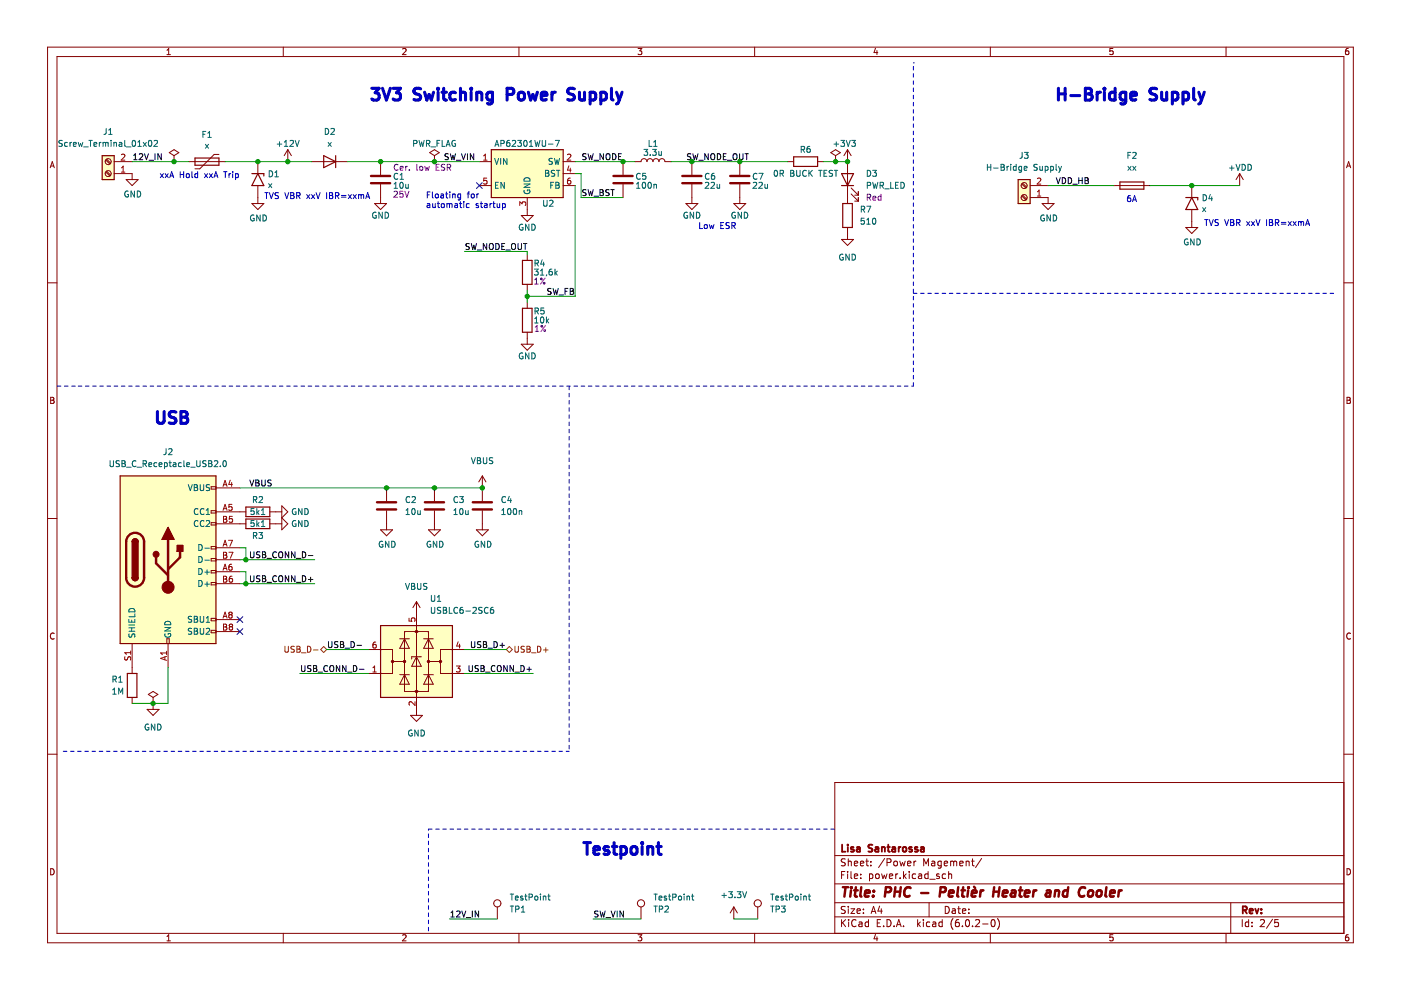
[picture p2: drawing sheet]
<svg xmlns="http://www.w3.org/2000/svg" width="297mm" height="210mm" viewBox="0 0 297 210" stroke-linecap="round" stroke-linejoin="round" font-family="sans-serif">
<path d="M.1 0h296.9v209.9h-296.9z" fill-rule="evenodd" fill="#fff" stroke="#fff" stroke-width=".21"/>
<g fill="none" stroke="#840000" stroke-width=".21">
<path d="M10.1 10h276.8v189.9h-276.8zM12.1 12h272.8v185.9h-272.8zM35.4 11.6h.7M35.4 10.7l.4-.4v1.3M60.1 10v2M85.4 10.4l.5-.1 .2 .4-.8 .9h.8M110 10v2M135.3 10.3h.8l-.5 .5 .4 .1v.6l-.2 .1-.5-.1M160 10v2M185.6 10.2l-.3 .9h.8M185.9 10.7v.9M210 10v2"/>
<path d="M236 10.3h-.7v.6l.6-.1 .1 .7-.2 .1-.5-.1M259.9 10v2M285.9 10.3h-.4l-.2 .3v.7l.2 .3 .4-.1v-.7h-.4l-.2 .2M10.7 35.6l.4-1.3 .4 1.3M10.8 35.2h.6M22.4 33.9l.9 .9M22.4 36.5l.9 .8M22.6 33.8l.9 .8M22.6 36.3l.9 .8M24.2 34.3h3.8M24.2 36.8h3.8v1.3M26.7 38.1h2.6l-1.3 1.2z"/>
<path d="M35.9 32.4l1-.7 1 .7-1 .6zM36.9 34.3h.1M36.9 33v1.3M40.1 34.3h7.6M46.4 32.7h-1l-3 3.1h-1.1M54.7 34.3v2.5M54.7 39.3v3.9M61 31.7l-.7 1.3M61 31.7v2.6M61 31.7l.8 1.3M66.1 34.3h7.6M80.7 34.3v2.8"/>
<path d="M80.7 39.1v4.1M91.1 32.4l1-.7 1 .7-1 .6zM92.1 34.3h.1M92.1 33v1.3M101.6 34.3h2.6M101.6 39.3h2.6M119.4 34.3h2.5M119.4 39.3h2.5M119.4 36.8h2.5M132.1 34.3v2.8M132.1 39.1v2.8M134.6 34.3h1.3a.63 .63 0 0 1 .6-.7 .63 .63 0 0 1 .7 .7 .63 .63 0 0 1 .6-.7 .63 .63 0 0 1 .6 .7 .63 .63 0 0 1 .7-.7 .63 .63 0 0 1 .6 .7 .63 .63 0 0 1 .6-.7 .63 .63 0 0 1 .7 .7h1.3"/>
<path d="M146.7 34.3v2.8M146.7 39.1v4.1M156.8 34.3v2.8M156.8 39.1v4.1M167 34.3h1.3M173.3 34.3h1.3M176.1 32.4l1.1-.7 1 .7-1 .6zM177.2 34.3h.1M177.2 33v1.3M179.7 31.7v11.5M179.7 31.7l-.8 1.3M179.7 31.7l.8 1.3"/>
<path d="M180.5 39.9l1.5 1.5M216.6 39l.9 .9M216.8 38.8l.9 .9M218.4 39.3h3.8M236.2 39.3h7.6M252.7 39.3v2.6M262.8 36.8l-.7 1.3M262.8 36.8v2.5M262.8 36.8l.8 1.3M285.5 35.6l.4-1.3 .5 1.3M285.6 35.2h.6M10.1 60h2"/>
<path d="M53.4 43.2h2.5l-1.2 1.2zM79.4 43.2h2.6l-1.3 1.2zM110.5 45.7h2.6l-1.3 1.3zM111.8 41.9v3.8M111.8 53.9v1.3M145.4 43.2h2.6l-1.3 1.2zM155.6 43.2h2.5l-1.3 1.2zM178.4 50.8h2.6l-1.3 1.2zM179.7 48.2v2.6M180.5 41.1l1.5 1.5M181.2 42.6h.8M181.2 41.4h.8"/>
<path d="M182 40.6v.8M182 41.9v.7M216.6 41.6l.9 .8M216.8 41.4l.9 .8M218.4 41.9h3.8v1.3M220.9 43.2h2.6l-1.3 1.2zM251.4 48.2h2.5l-1.2 1.3zM252.7 44.4v3.8M284.9 60h2M110.5 73h2.6l-1.3 1.3zM111.8 60.3v1.3M111.8 64.1v1.3"/>
<path d="M111.8 70.4v2.6M10.7 84.2h.5l.2 .3-.2 .4 .2 .1 .1 .3-.3 .2h-.5zM10.7 84.9h.5M285.6 84.2h.4l.3 .3-.3 .4 .3 .1v.3l-.2 .2h-.5zM285.6 84.9h.4M10.1 109.9h2M44.8 103.2h1v.5h-1zM44.8 108.3h1v.5h-1zM44.8 110.8h1v.5h-1zM44.8 115.9h1v.5h-1zM44.8 118.4h1v.5h-1zM45.8 108.5h6.3"/>
<path d="M45.8 103.4h5.1M45.8 116.1h5.1M45.8 111.1h6.3M45.8 118.7h5.1M57.2 108.5h2.5M57.2 111.1h2.5M59.7 107.3l1.3 1.2-1.3 1.3 1.3 1.3-1.3 1.2zM80.7 112.3h2.5l-1.2 1.3zM82 103.4v2.8M82 108.3v4M90.8 112.3h2.6l-1.3 1.3zM92.1 103.4v2.8"/>
<path d="M92.1 108.3v4M101 112.3h2.5l-1.2 1.3zM102.3 100.9v5.3M102.3 108.3v4M102.3 100.9l-.8 1.3M102.3 100.9l.7 1.3M284.9 109.9h2M11.5 134.3a.58 .58 0 0 0-.8 .6 .58 .58 0 0 0 .8 .5M28 136.4v6.4M35.4 135.4h.5v1h-.5zM35.6 136.4v5.1M44.8 121h1v.5h-1z"/>
<path d="M44.8 123.5h1v.5h-1zM44.8 131.1h1v.5h-1zM44.8 133.7h1v.5h-1zM45.8 133.9h5.1M45.8 121.2h5.1M45.8 131.4h5.1M45.8 123.8h5.1M78.2 137.7h5v5.1h-5M84.8 135.4h2M85.8 133.9h5v12.7h-5zM85.8 135.4l1 2.1h-2zM88.3 127.6l-.8 1.2"/>
<path d="M88.3 127.6v24.1M88.3 127.6l.8 1.2M88.3 139.2l1 2.1h-2zM89.3 139.2h-2v.5M89.8 135.4h2.1M90.8 135.4l1.1 2.1h-2.1zM98.5 137.7h-5.1v5.1h5.1M286.3 134.3a.58 .58 0 0 0-.8 .6 .58 .58 0 0 0 .8 .5M10.1 159.9h2M28 147.9v1.2M31.2 150.4h2.5l-1.2 1.3zM31.4 147.2l1.1-.6 1 .6-1 .7z"/>
<path d="M32.5 149.1h.1M32.5 147.9v2.5M83.2 140.3h2.6M84.8 143h2M85.8 143l1 2.1h-2zM87 151.7h2.6l-1.3 1.2zM89.8 143h2.1M90.8 140.3h2.6M90.8 143l1.1 2.1h-2.1zM284.9 159.9h2M284.9 165.9h-107.9v32M10.7 184.2a.66 .66 0 0 1 .8 .6 .66 .66 0 0 1-.8 .7z"/>
<path d="M35.4 198.6l.4-.4v1.3M35.4 199.5h.7M60.1 197.9v2M85.4 198.3l.5-.1 .2 .4-.8 .9h.8M105.4 192.3v2.5M110 197.9v2M135.3 198.2h.8l-.5 .5 .4 .1v.6l-.2 .1-.5-.1M135.9 192.3v2.5M155.6 192.3l-.8 1.3M155.6 192.3v2.5M155.6 192.3l.7 1.3M160 197.9v2"/>
<path d="M160.7 192.3v2.5M177 194.4h107.9M177 191.4h107.9M177 187.4h107.9M177 181.4h107.9M178.4 195v1.5M178.4 185.5h.5M178.6 195.6l.7 .9M179.1 184.8h-.7v1.5M179.2 192.2h-.6l-.2 .3 .1 .3 .6 .3v.4l-.2 .2-.5-.1M179.2 182.2l-.6-.1-.2 .3 .1 .3 .6 .3v.4l-.2 .2-.5-.1M179.3 195l-.9 .8"/>
<path d="M179.7 184.8v.1M179.7 185.3v1M179.9 182.1v1.5M179.9 192.2v.1M179.9 192.7v1M179.9 182.7l.2-.1 .3 .1 .1 .9M179.9 195v.1M179.9 195.5v1M180.4 192.7h.8l-.8 1h.8M180.4 184.8v1.3l.2 .2M181.1 185.8l.8-.2-.1-.2-.4-.1-.3 .2 .1 .7h.6M181.1 183.1l.8-.2-.1-.2-.4-.1-.3 .2 .1 .7h.6"/>
<path d="M181.5 195.1a.71 .71 0 0 0-1 .5 .71 .71 0 0 0 .7 .9l.3-.2M181.7 193.2l.7-.2v-.3h-.5l-.2 .2 .1 .7h.6M182.1 195.5h.6l.1 1M182.4 183.1l.7-.2v-.2l-.5-.1-.2 .2 .1 .7h.6M182.5 186.1v.2M182.5 185.4v.1M182.8 195.8l-.5 .1-.2 .2 .2 .4 .5-.1M183.1 192.7v.2M183.1 193.5v.2M183.6 182.6h.5M183.8 182.1v1.3l.3 .2M184.1 195.5h-.4l-.3 .3 .2 .6h.5"/>
<path d="M184.1 195v1.5M184.4 185.4l.4-.1 .3 .3-.2 .6h-.5M184.4 185.3v1.5M184.6 183.4v.2M184.6 182.7v.1M184.7 193.7l.5-1.5 .5 1.5M184.9 193.2h.7M185.6 198.1l-.3 .9h.8M185.7 185.4l.2-.1 .4 .1 .1 .6-.1 .2-.4 .1-.2-.2zM185.9 198.6v.9M186 195.7h.5M186.5 192.1l-.4 1.1h1"/>
<path d="M186.7 195h-.7v1.5h.7M186.8 192.7v1M186.9 185.3l.3 1 .3-.7 .3 .7 .3-1M187.3 196.3v.2M187.6 182l-1.3 1.9M188.1 195a.76 .76 0 0 1 .8 .7 .76 .76 0 0 1-.8 .8zM188.1 182.9l.7-.1 .1-.2-.1-.4-.7-.1v1.5M188.6 185.8l.7-.2-.1-.2-.4-.1-.2 .2v.7h.6M189.6 196.3v.2M189.6 182.7l.2-.1 .4 .1 .1 .6-.2 .2-.3 .1-.2-.2zM189.9 185.3v1M190.1 196.5l.5-1.5 .5 1.5"/>
<path d="M190.2 196h.7M190.3 185.3l-.4 .3M190.8 182.6l.3 1 .2-.7 .3 .7 .3-1M190.8 186.1v.2M191.6 196.3v.2M191.6 184.8v1.5M191.7 185.7l.4 .6M192.1 185.3l-.5 .6M192.4 183.1l.7-.2v-.2l-.5-.1-.2 .2 .1 .7h.6M192.8 184.8v.1M192.8 185.3v1M193.8 182.6v1"/>
<path d="M194.1 185.4l-.4-.1-.3 .3 .2 .6h.5M194.2 182.6l-.4 .3M194.6 195v1.5M194.7 195.9l.4 .6M194.8 185.4h.5l.1 .9M195.1 195.5l-.5 .5M195.4 185.6l-.5 .1-.2 .2 .2 .4 .5-.1M195.8 195v.1M195.8 195.5v1M195.8 183.6v-1.5l.5 1.1 .5-1.1v1.5M196.8 185.4l-.5-.1-.2 .3 .1 .6h.6M196.8 184.8v1.5"/>
<path d="M197 191.4v3M197.1 195.5h-.4l-.3 .3 .2 .6h.5M197.1 186.4h1.2M197.6 182.7h.5l.1 .9M197.8 195.5h.5l.1 1M198.2 182.9l-.5 .1-.2 .2 .2 .4 .5-.1M198.4 195.8l-.5 .1-.2 .2 .2 .4 .5-.1M199.1 185.4l-.3-.1-.2 .2v.2l.5 .2v.3h-.5M199.6 182.7l-.5-.1-.3 .3 .2 .6h.6M199.6 182.6v1.2l-.3 .3-.4-.1M199.8 195.5h-.5l-.2 .3 .1 .6h.6M199.8 195v1.5"/>
<path d="M200.2 183.1l.7-.2-.1-.2-.4-.1-.2 .2 .1 .7h.5M200.4 192.2a.76 .76 0 0 1 .9 .7 .76 .76 0 0 1-.9 .8zM200.5 185.4l-.4-.1-.3 .3 .1 .6h.6M201.1 185.4l.2-.1 .4 .1 .1 .9M201.1 184.8v1.5M201.6 182.7l.4-.1 .2 .2M201.6 182.6v1M201.9 192.7h.6l.1 1M202.1 194.8a1.72 1.72 0 0 0 0 2.2M202.2 182.8l.2-.2 .4 .1v.9M202.2 182.8v.8M202.6 193l-.5 .1-.3 .2 .3 .4 .5-.1"/>
<path d="M203.1 192.7h.5M203.3 192.2v1.3l.3 .2M203.3 195h-.5a1.01 1.01 0 0 0 0 1.5l.5-.2 .1-.5-.3-.3-.4 .1-.1 .2M203.5 183.1l.7-.2-.1-.2-.4-.1-.2 .2 .1 .7h.5M204.1 193.2l.7-.2-.1-.3h-.4l-.2 .2v.7h.6M204.1 196.3v.2M204.8 195.1l.3-.1a.8 .8 0 0 1 .5 .7 .8 .8 0 0 1-.5 .8l-.4-.6zM204.8 182.7l.3-.1 .3 .1 .1 .9M204.8 182.6v1M205.4 193.5v.2M205.4 192.7v.2M206 182.6h.6"/>
<path d="M206.2 196.3v.2M206.2 182.1v1.3l.4 .2M206.8 195.1l.6-.1 .3 .4-.9 1.1h.9M208.1 182l-1.3 1.9M208.3 195.9h1.2M210 197.9v2M210.3 195.1l.2-.1a.8 .8 0 0 1 .5 .7 .8 .8 0 0 1-.5 .8l-.4-.6zM211.5 194.8a1.72 1.72 0 0 1 0 2.2M236 198.2h-.7v.6l.6-.1 .1 .7-.2 .1-.5-.1M259.9 197.9v2M260.9 191.4v6.5M263.4 195v1.5"/>
<path d="M264.7 195.5h-.4l-.3 .3 .2 .6h.5M264.7 195v1.5M265.4 196.3v.2M265.4 195.5v.2M267.2 195.1l.6-.1 .3 .4-.9 1.1h.9M269.8 194.9l-1.3 1.9M271 195h-.7l-.1 .7 .2-.2 .5 .1 .2 .2-.1 .5-.2 .2-.6-.2M285.6 184.2a.66 .66 0 0 1 .7 .6 .66 .66 0 0 1-.7 .7zM285.9 198.2h-.4l-.2 .3v.7l.2 .3 .4-.1v-.7h-.4l-.2 .2"/>
<circle cx="22.9" cy="36.8" r=".63"/>
<circle cx="22.9" cy="34.3" r=".63"/>
<circle cx="217.1" cy="39.3" r=".63"/>
<circle cx="217.1" cy="41.9" r=".63"/>
<circle cx="105.4" cy="191.5" r=".76"/>
<circle cx="135.9" cy="191.5" r=".76"/>
<circle cx="160.7" cy="191.5" r=".76"/>
</g>
<g fill="none" stroke="#840000" stroke-width=".39">
<path d="M178.5 179.1v1.5h.8M179.8 179.1v.1M179.8 179.6v1M181 179.7l-.4-.1-.2 .2 .1 .2 .5 .2v.3h-.6M181.7 179.7h.6v.9M182.3 179.9l-.5 .1-.2 .2 .2 .4 .5-.1M185 179.2l-.6-.1-.3 .3 .2 .3 .6 .3v.4l-.2 .2-.6-.1M185.6 179.7h.6l.1 .9M186.3 179.9l-.5 .1-.3 .2 .3 .4 .5-.1M187 179.7l.2-.1 .3 .1 .1 .9M187 179.6v1M188.1 179.6h.6"/>
<path d="M188.3 179.1v1.3l.4 .2M189.2 179.7h.6v.9M189.8 179.9l-.5 .1-.2 .2 .2 .4 .5-.1M190.5 179.6v1M191 179.6l-.5 .3M191.5 179.7l.4-.1 .3 .3v.4l-.3 .3-.4-.1-.1-.2zM193.3 179.7l-.3-.1-.2 .2v.2l.5 .2v.3h-.5M194.5 179.7l-.3-.1-.2 .2v.2l.5 .2v.3h-.5M195.2 179.7h.6l.1 .9M195.9 179.9l-.5 .1-.2 .2 .2 .4 .5-.1M263.5 193l.7-.1 .2-.2-.1-.4-.8-.1v1.5M263.9 193l.5 .7"/>
<path d="M264.9 193.2l.7-.2v-.3h-.5l-.2 .2 .1 .7h.6M266.1 192.7l.4 1 .4-1M267.4 193.5v.2M267.4 192.7v.2"/>
</g>
<g fill="none" stroke="#840000" stroke-width=".52">
<path d="M178.7 188.1h1.1M179.3 188.1l-.3 2M180.4 188.8l-.1 1.3M180.5 188.1v.2M181.1 188.8h.8M181.5 188.1l-.2 1.7v.2l.4 .1M182.6 188.1l-.2 1.7 .2 .3M183.4 189.4l1-.2-.1-.3-.5-.1-.4 .3v.9h.8M185.1 189.9v.2M185.3 188.9l-.1 .2M187.7 189.2h.8l.3-.2a.51 .51 0 0 0-.2-.9h-.8l-.2 2M189.7 189.1h1.2"/>
<path d="M189.8 188.1l-.2 2M191 188.1l-.3 2M193.1 188.3a.88 .88 0 0 0-1.1 0 .88 .88 0 0 0-.3 .9 .69 .69 0 0 0 .3 .8 .69 .69 0 0 0 .9-.1M195.3 189.3h1.5M199.3 189.2h.8l.3-.2a.51 .51 0 0 0-.2-.9h-.7l-.3 2M201.2 189.4l1-.2-.1-.3h-.7l-.3 .9 .3 .3 .6-.1M203.2 188.1l-.2 1.7 .2 .3M203.8 188.8h.8M204.2 188.1l-.2 1.7 .1 .2 .3 .1M205.3 188.8l-.2 1.3M205.4 188.1l-.1 .2M206 189.4l1-.2v-.3h-.8l-.2 .9 .2 .3 .6-.1"/>
<path d="M206.5 188l.3 .3M207.9 188.8l-.1 1.3M208.5 188.8l-.4 .1-.2 .3M210.7 189.1h1.1M210.8 188.1l-.3 2M211.9 188.1l-.2 2M212.6 189.4l1-.2-.1-.3-.5-.1-.3 .3-.1 .9h.8M214.5 188.9h.8l-.1 1.2M215.3 189.2l-.7 .1a.4 .4 0 0 0-.3 .4 .4 .4 0 0 0 .2 .4l.7-.1M216 188.8h.8M216.4 188.1l-.2 1.7 .1 .2 .3 .1M217.3 189.4l1-.2-.1-.3h-.8l-.2 .9 .3 .3 .6-.1"/>
<path d="M219.2 188.8l-.2 1.3M219.7 188.8l-.4 .1-.2 .3M221.9 188.9h.8l-.1 1.2M222.7 189.2l-.7 .1a.4 .4 0 0 0-.3 .4 .4 .4 0 0 0 .3 .4l.6-.1M223.7 189l.3-.2 .5 .1-.1 1.2M223.7 188.8l-.1 1.3M226.4 188.9a.66 .66 0 0 0-1 .3l-.1 .5 .2 .3h.7M226.5 188.1l-.3 2M230.1 188.3a.88 .88 0 0 0-1 0 .88 .88 0 0 0-.4 .9 .69 .69 0 0 0 .3 .8 .69 .69 0 0 0 .9-.1M230.9 189l.1-.1a.5 .5 0 0 1 .8 .3l-.1 .5-.2 .3a.5 .5 0 0 1-.8-.3zM232.7 189l.1-.1a.5 .5 0 0 1 .8 .3l-.1 .5-.2 .3a.5 .5 0 0 1-.8-.3zM234.6 188.1l-.2 1.7 .2 .3"/>
<path d="M235.4 189.4l.9-.2v-.3l-.6-.1-.3 .3v.9h.7M237.3 188.8l-.2 1.3M237.8 188.8l-.4 .1-.2 .3"/>
</g>
<g fill="none" stroke="#840000" stroke-width=".51">
<path d="M78.7 38.8h4M78.7 37.3h4M130.1 38.8h4M130.1 37.3h4M144.7 38.8h4M144.7 37.3h4M154.8 38.8h4.1M154.8 37.3h4.1M27.3 113.5a1.9 1.9 0 0 1 2.1-.4 1.9 1.9 0 0 1 1.2 1.8v7.6a1.9 1.9 0 0 1-2 1.9 1.9 1.9 0 0 1-1.9-1.9v-7.6l.1-.5zM33.1 118.2v1.2l2.5 2.6M35.6 114.4v10.1M38.2 116.9v1.3l-2.6 2.5"/>
<path d="M79.9 108h4.1M79.9 106.5h4.1M90.1 108h4M90.1 106.5h4M100.2 108h4.1M100.2 106.5h4.1"/>
</g>
<g fill="none" stroke="#006464" stroke-width=".21">
<path d="M13.2 29.8l-.7 .1v.4l.6 .2 .1 .3-.2 .2h-.5M14.3 30.3l-.4-.1-.2 .2 .1 .6h.5M14.8 30.2v.8M15.2 30.2l-.4 .2M15.6 30.6l.6-.1-.1-.2-.4-.1-.1 .2v.6h.5M16.6 30.2l.2 .8 .3-.6 .2 .6 .3-.8M17.7 31.2h1M18.8 29.8h.8M19.2 29.8v1.2M19.9 30.6l.6-.1v-.2l-.4-.1-.2 .2 .1 .6h.5M21.1 30.2v.8M21.4 30.2l-.3 .2"/>
<path d="M21.8 30.3l.4-.1 .2 .2M21.8 30.2v.8M22.4 30.4l.2-.2 .3 .1v.7M22.4 30.4v.6M22.5 27.2v1.1l-.5 .2M23.1 28.5h.7M23.1 27.6l.3-.4v1.3M23.5 29.8v.1M23.5 30.2v.8M24.1 30.3h.5l.1 .7M24.1 30.2v.8M25.3 30.3h.5v.7"/>
<path d="M25.8 30.5l-.6 .2 .2 .3h.4M26.4 29.8v1.1l.2 .1M26.8 31.2h1M28.1 29.9l.2-.1a.68 .68 0 0 1 .5 .6 .68 .68 0 0 1-.5 .6l-.3-.4zM29.2 31h.7M29.2 30.1l.4-.3v1.2M30.4 30.2l.6 .8M31 30.2l-.6 .8M31.6 29.9l.2-.1a.68 .68 0 0 1 .4 .6 .68 .68 0 0 1-.4 .6l-.3-.4zM32.7 29.9l.5-.1 .2 .3-.8 .9h.8M43 28.5h.5M43.5 30.6l.7 .8"/>
<path d="M43.6 27.9h-.6v1.2M44.1 29.1h.7M44.1 28.2l.3-.3v1.2M44.2 30.6l-.7 .8M57 38.9l.6 .9M57.1 36.2a.64 .64 0 0 1 .7 .6 .64 .64 0 0 1-.7 .7zM57.6 38.9l-.6 .9M58.3 37.5h.7M58.3 36.6l.4-.4v1.3M58.8 30.6h.9M59.3 30.1v.9M60.3 31h.7"/>
<path d="M60.3 30.1l.4-.3v1.2M61.5 29.9l.5-.1 .2 .3-.8 .9h.8M62.6 29.8l.4 1.2 .4-1.2M69 27.2a.64 .64 0 0 1 .7 .7 .64 .64 0 0 1-.7 .6zM69.6 30.2l.6 .8M70.2 27.3l.5-.1 .2 .4-.8 .9h.8M70.2 30.2l-.6 .8M83.5 39l.4-.3v1.2M83.5 39.9h.8M84.3 36.9a.56 .56 0 0 0-.8 .5 .56 .56 0 0 0 .8 .5M84.8 38h.7M84.8 37.1l.4-.4v1.3"/>
<path d="M84.9 38.8l.2-.1a.68 .68 0 0 1 .4 .6 .68 .68 0 0 1-.4 .6l-.3-.5zM86 39.1l.1 .8 .5-.1M86.6 39.1v.8M87.7 30.4h.6l.1-.5-.7-.1v1.2M88.8 29.8l.4 1.2 .2-.9 .2 .9 .3-1.2M90.4 30.4h.6l.1-.5-.7-.1v1.2M90.7 30.4l.4 .6M91.4 31.2h1M92.7 30.4h.4M93.3 29.8h-.6v1.2M93.7 29.8v1.2h.6M94.6 31l.4-1.2 .4 1.2"/>
<path d="M94.7 30.7h.6M96.5 29.8a.58 .58 0 0 0-.7 .6 .58 .58 0 0 0 .8 .5v-.4h-.3M104.9 33.6l.4 1.2 .4-1.2M104.9 31l.5-1.2 .4 1.2M105 30.7h.7M105.1 39.3h.4M105.7 38.7h-.6v1.2h.6M106.1 33.6v1.2M106.2 30.4h.6l.1-.5-.7-.1v1.2M106.9 38.7v1.2l-.7-1.2v1.2M107.5 33.6v1.2l-.7-1.2v1.2M108 29.8h-.4l-.1 .3-.1 .7 .2 .2 .5-.1-.1-.6h-.4l-.2 .2"/>
<path d="M108.6 29.9l.5-.1 .2 .3-.7 .9h.7M109.8 29.8h.7l-.4 .5 .4 .1v.5l-.2 .1-.5-.1M111.1 39h1.3l-1.3 .7h1.3M111.2 29.9l.1-.1a.68 .68 0 0 1 .5 .6 .68 .68 0 0 1-.5 .6l-.3-.4zM111.3 37.8a.66 .66 0 0 1 .7-.1 .66 .66 0 0 1 .4 .7h-1.3zM112.2 31h.8M112.2 30.1l.4-.3v1.2M113.4 29.8l.3 1.2 .2-.9 .3 .9 .3-1.2M115 29.8v1l.2 .2h.2l.3-.2v-1M115.7 36.7h.4M115.7 36.1h.4l.2 .3-.2 .3 .2 .1 .1 .3-.2 .3h-.5zM116.3 30.6h1"/>
<path d="M116.8 39.3h.4M117.1 33.6l-.6 .1v.4l.5 .2 .1 .3-.2 .2h-.5M117.4 38.7h-.6v1.2M117.5 33.6l.4 1.2 .2-.9 .2 .9 .3-1.2M117.6 36.2l-.5-.1-.2 .3 .1 .3 .5 .2v.4h-.6M117.7 29.8h.9l-.6 1.2M117.9 38.7h.4l.2 .2-.2 .4 .2 .1 .1 .3-.3 .2h-.4zM117.9 39.3h.4M118 36.1h.7M118.3 36.1v1.3M135 39.9h.7M135 39l.3-.3v1.2"/>
<path d="M135.7 36.9a.56 .56 0 0 0-.8 .5 .56 .56 0 0 0 .8 .5M136.3 38.8l.2-.1a.68 .68 0 0 1 .4 .6 .68 .68 0 0 1-.4 .6l-.3-.5zM136.5 31.7h.8l-.4 .5 .4 .1v.5l-.2 .1-.6-.1M136.9 36.7h-.6l-.1 .7 .6-.1 .1 .6-.2 .1-.5-.1M137.5 38.8l.2-.1a.68 .68 0 0 1 .4 .6 .68 .68 0 0 1-.4 .6l-.3-.5zM137.6 29.8v1.2h.6M137.9 32.8v.1M138.4 31.7h.7l-.4 .5 .4 .1v.5l-.2 .1-.5-.1M138.6 31h.7M138.6 30.1l.4-.3v1.2M138.6 39.1v.8M138.6 39.2l.5-.1 .1 .8"/>
<path d="M139.7 32.1v.8l.5-.1M140.2 32.1v.8M149.6 38.8l.4-.1 .3 .3-.8 .9h.8M150.3 36.9a.56 .56 0 0 0-.8 .5 .56 .56 0 0 0 .8 .5M150.8 38.8l.4-.1 .3 .3-.8 .9h.8M151.4 36.7l-.3 .1-.2 .3-.1 .7 .3 .2 .4-.1-.1-.6-.3-.1-.3 .3M152 39.1l.1 .8 .5-.1M152.6 39.1v.8M159.7 38.8l.5-.1 .2 .3-.8 .9h.8M160.5 36.9a.56 .56 0 0 0-.8 .5 .56 .56 0 0 0 .8 .5M160.9 36.7h.9l-.6 1.3M160.9 38.8l.5-.1 .2 .3-.7 .9h.7"/>
<path d="M162.2 39.1v.8l.5-.1M162.7 39.1v.8M164.3 36.2l.1-.1a.68 .68 0 0 1 .5 .6 .68 .68 0 0 1-.5 .7l-.3-.5zM165.4 36.8l.6-.1 .1-.5-.7-.1v1.3M165.7 36.8l.4 .6M167.6 36.7h.5M167.6 36.1h.5l.2 .3-.2 .3 .2 .1 .1 .3-.3 .3h-.5zM168.9 36.1v1l.2 .3h.3l.2-.3v-1M169.9 31.7l.6-.1v-.4l-.6-.2v1.3M170.2 31.7l.4 .6M171 36.2a.56 .56 0 0 0-.8 .5 .56 .56 0 0 0 .8 .6M171.5 36.1v1.3"/>
<path d="M171.7 31l-.4 .1-.2 .2v.8l.2 .2 .4-.1v-.6l-.4-.1-.2 .3M171.7 36.7l.5 .7M172.2 36.1l-.7 .7M173.6 36.1h.7M173.9 36.1v1.3M174.7 36.7h.4M175.3 36.1h-.6v1.3h.6M176.5 36.2h-.6v.4l.5 .2 .1 .3-.2 .3-.5-.1M176.8 30.6h1M176.9 36.1h.7M177.2 36.1v1.3M177.3 30.1v.9"/>
<path d="M178.3 29.8h.8l-.5 .5 .4 .1v.5l-.2 .1-.5-.1M179.4 29.8l.4 1.2 .5-1.2M180.6 29.8h.8l-.5 .5 .4 .1v.5l-.2 .1-.5-.1M183.9 39.3h.6v-.5l-.6-.1v1.2M183.9 36.1a.64 .64 0 0 1 .7 .6 .64 .64 0 0 1-.7 .7zM185 36.1h.8l-.4 .5 .4 .1v.6l-.2 .1-.6-.1M185 38.7l.3 1.2 .3-.9 .2 .9 .3-1.2M186.6 39.3h.6l.1-.5-.7-.1v1.2M186.9 39.3l.4 .6M188.8 38.7v1.2h.6M189.9 39.3h.4M190.5 38.7h-.6v1.2h.6"/>
<path d="M191 38.7a.64 .64 0 0 1 .7 .6 .64 .64 0 0 1-.7 .6zM209.3 34.8v1.3M209.3 35.4h.8M210.1 34.8v1.3M210.7 35.6h.9M212.2 34.8h.5l.2 .3-.2 .3 .2 .2 .1 .3-.3 .2h-.5zM212.2 35.4h.5M213.5 35.3v.8M213.9 35.3l-.4 .2M214.3 34.8v.2M214.3 35.3v.8M215.4 35.3h-.3l-.3 .2 .2 .6h.4"/>
<path d="M215.4 34.8v1.3M216.6 35.3h-.4l-.2 .2 .1 .6h.5M216.6 35.3v1l-.2 .2h-.3M216.7 32.3v1.1l-.5 .2M217.1 35.7l.6-.1v-.3h-.4l-.2 .1 .1 .7h.5M217.2 32.3h.8l-.4 .5 .3 .1v.6l-.2 .1-.5-.1M219.9 34.9l-.6 .1v.3l.5 .3 .1 .3-.2 .2h-.5M220.5 35.3v.8l.5-.1M221 35.3v.8M221.6 35.3h.4l.2 .2-.1 .6h-.5M221.6 35.3v1.2M222.8 35.3h.3l.3 .2-.2 .6h-.4"/>
<path d="M222.8 35.3v1.2M223.9 34.8v1.1l.2 .2M224.5 35.3l.3 .8M224.8 36.1l-.3 .4M225.1 35.3l-.3 .8M239.1 32.9h.5M239.1 35.3l.7 .8M239.7 32.3h-.6v1.3M239.8 35.3l-.7 .8M240.2 32.4l.5-.1 .2 .4-.8 .9h.8M240.2 35.3l.6 .8M240.8 35.3l-.6 .8"/>
<path d="M260.7 35.6h.9M261.2 35.1v1M262.1 34.8l.4 1.3 .4-1.3M263.3 34.8a.64 .64 0 0 1 .8 .7 .64 .64 0 0 1-.8 .6zM264.6 34.8a.64 .64 0 0 1 .7 .7 .64 .64 0 0 1-.7 .6zM27.2 40.6a.58 .58 0 0 0-.8 .6 .58 .58 0 0 0 .8 .5v-.5h-.2M28.5 40.5v1.3l-.7-1.3v1.3M29.1 40.5a.64 .64 0 0 1 .7 .6 .64 .64 0 0 1-.7 .7zM53.8 45.6a.58 .58 0 0 0-.7 .6 .58 .58 0 0 0 .8 .5v-.4h-.3M55.2 45.6v1.3l-.8-1.3v1.3M55.8 45.6a.64 .64 0 0 1 .7 .6 .64 .64 0 0 1-.7 .7zM79.7 45.1a.58 .58 0 0 0-.7 .5 .58 .58 0 0 0 .8 .5v-.4h-.3"/>
<path d="M81.1 45v1.3l-.8-1.3v1.3M81.7 45a.64 .64 0 0 1 .7 .6 .64 .64 0 0 1-.7 .7zM110.8 47.6a.58 .58 0 0 0-.7 .6 .58 .58 0 0 0 .8 .5v-.4h-.3M111.2 40.3a.58 .58 0 0 0 .5 .8 .58 .58 0 0 0 .5-.8h-.4v.2M112.1 47.5v1.3l-.7-1.3v1.3M112.8 47.5a.64 .64 0 0 1 .7 .7 .64 .64 0 0 1-.7 .6zM113.3 57.1h.8l-.4 .4 .3 .2v.5l-.1 .1-.6-.1M113.4 55.8h.6l.1-.5-.7-.1v1.2M113.7 55.8l.5 .6M114.6 57.4l.3-.3v1.2M114.6 58.3h.7M114.9 55.1l-.3 .9h.8"/>
<path d="M115.3 55.6v.8M115.3 42.5v1l.2 .2h.2l.3-.2v-1M115.9 58.3l-.1 .2M116.5 42.6l.5-.1 .3 .3-.8 .9h.8M117 57.1h-.4l-.1 .3-.1 .7 .2 .2 .5-.1-.1-.6-.4-.1-.2 .3M117.7 57.1v1.2M117.8 57.8l.4 .5M118.2 57.5l-.5 .5M145.7 45.1a.58 .58 0 0 0-.7 .5 .58 .58 0 0 0 .8 .5v-.4h-.3M147.1 45v1.3l-.8-1.3v1.3M147.7 45a.64 .64 0 0 1 .7 .6 .64 .64 0 0 1-.7 .7zM155.9 45.1a.58 .58 0 0 0-.8 .5 .58 .58 0 0 0 .8 .5v-.4h-.2"/>
<path d="M157.2 45v1.3l-.7-1.3v1.3M157.8 45a.64 .64 0 0 1 .7 .6 .64 .64 0 0 1-.7 .7zM178.7 53.9a.58 .58 0 0 0-.7 .6 .58 .58 0 0 0 .8 .5v-.4h-.3M180.1 53.9v1.3l-.8-1.3v1.3M180.7 53.9a.64 .64 0 0 1 .7 .6 .64 .64 0 0 1-.7 .7zM182.6 44.4l.6-.1 .1-.5-.7-.1v1.3M182.9 44.4l.4 .6M183.2 46.3h-.6v.6l.6-.1v.6l-.2 .1-.4-.1M183.8 43.7h.8l-.5 1.3M183.8 47.5h.7M183.8 46.6l.3-.3v1.2M185.1 46.4l.2-.1a.68 .68 0 0 1 .4 .6 .68 .68 0 0 1-.4 .6l-.3-.4z"/>
<path d="M187.6 40h.9M221.4 45.6a.58 .58 0 0 0-.8 .6 .58 .58 0 0 0 .8 .5v-.4h-.2M222.7 45.6v1.3l-.7-1.3v1.3M223.3 45.6a.64 .64 0 0 1 .7 .6 .64 .64 0 0 1-.7 .7zM251.8 50.7a.58 .58 0 0 0-.7 .6 .58 .58 0 0 0 .8 .5v-.4h-.2M253.2 50.7v1.2l-.8-1.2v1.2M253.8 50.7a.64 .64 0 0 1 .7 .6 .64 .64 0 0 1-.7 .6zM255 44l.6 .9M255.1 41.3a.64 .64 0 0 1 .7 .6 .64 .64 0 0 1-.7 .7zM255.6 44l-.6 .9M256.6 41.2l-.3 .9h.8M256.9 41.7v.9"/>
<path d="M110.8 74.9a.58 .58 0 0 0-.7 .6 .58 .58 0 0 0 .8 .5v-.4h-.3M112.1 74.8v1.3l-.7-1.3v1.3M112.8 74.8a.64 .64 0 0 1 .7 .7 .64 .64 0 0 1-.7 .6zM113.4 68.5h.7M113.4 67.6l.3-.4v1.3M113.4 66l.6-.1 .1-.5-.7-.1v1.3M113.7 66l.5 .6M114.7 67.3l.2-.1a.68 .68 0 0 1 .4 .6 .68 .68 0 0 1-.4 .7l-.3-.5zM115.3 65.3h-.6l-.1 .6h.7v.6l-.2 .1-.5-.1M115.9 67.2v1.3M116 68l.3 .5M116.3 67.6l-.4 .5"/>
<path d="M23.3 97.7v1l.3 .2h.2l.3-.2v-1M25.3 97.7l-.6 .1v.4l.5 .2 .1 .3-.2 .2h-.5M25.9 97.7h.4l.2 .2-.2 .4 .2 .1 .1 .3-.2 .2h-.5zM25.9 98.3h.4M26.8 99.1h1M28.8 97.8a.56 .56 0 0 0-.8 .5 .56 .56 0 0 0 .8 .5M29.1 99.1h.9M30.3 98.3h.6l.1-.5-.7-.1v1.2M30.6 98.3l.5 .6M31.6 98.5l.6-.1-.1-.2-.4-.1-.1 .2v.6h.5M33.2 98.2l-.3-.1-.3 .2 .2 .6h.4M33.7 98.5l.6-.1v-.2l-.4-.1-.2 .2 .1 .6h.5"/>
<path d="M34.9 98.2l.3-.1 .3 .2-.1 .6h-.5M34.9 98.1v1.3M35.2 95.1l-.1 1.1-.4 .2M35.8 95.3l.4-.2 .3 .4-.8 .9h.8M35.8 98.1h.5M36 97.7v1.1l.3 .1M36.7 98.2h.5l.1 .7M37.3 98.4l-.6 .2 .2 .3h.4M38.4 98.2l-.3-.1-.3 .2 .2 .6h.4M39 97.7v1.1l.2 .1M39.6 98.5l.6-.1-.1-.2-.3-.1-.2 .2v.6h.5M40.4 99.1h1"/>
<path d="M41.7 97.7v1l.2 .2h.3l.2-.2v-1M43.7 97.7l-.7 .1v.4l.6 .2 .1 .3-.2 .2h-.5M44.2 97.7h.5l.2 .2-.2 .4 .2 .1 .1 .3-.3 .2h-.5zM44.2 98.3h.5M45.5 97.8l.4-.1 .3 .3-.8 .9h.8M46.7 98.8v.1M47.4 97.8l.2-.1a.68 .68 0 0 1 .4 .6 .68 .68 0 0 1-.4 .6l-.3-.4zM99.9 97l.5 1.3 .4-1.3M101.2 97h.4l.3 .3-.3 .3 .3 .2v.3l-.2 .2h-.5zM101.2 97.6h.4M102.5 97v1.1l.2 .2 .4-.1 .1-.1v-1.1M104.5 97.1l-.5-.1-.3 .3 .2 .3 .5 .2v.4h-.7"/>
<path d="M39.9 102.8l.4 1.2 .5-1.2M41.2 102.8h.4l.3 .2-.3 .4 .3 .1v.3l-.2 .2h-.5zM41.2 103.4h.4M42 107.9a.56 .56 0 0 0-.8 .6 .56 .56 0 0 0 .8 .5M42 110.5a.56 .56 0 0 0-.8 .5 .56 .56 0 0 0 .8 .5M42.2 115.4a.64 .64 0 0 1 .7 .7 .64 .64 0 0 1-.7 .6zM42.2 118a.64 .64 0 0 1 .7 .6 .64 .64 0 0 1-.7 .7zM42.5 102.8v1l.2 .2h.4l.1-.2v-1M43.2 107.9a.56 .56 0 0 0-.8 .6 .56 .56 0 0 0 .8 .5M43.2 110.5a.56 .56 0 0 0-.8 .5 .56 .56 0 0 0 .8 .5M43.4 116.2h1M43.4 118.8h1"/>
<path d="M43.7 109.1h.8M43.7 110.5l.5-.1 .3 .3-.8 .9h.8M43.7 108.2l.4-.4v1.3M44.5 102.8h-.5l-.3 .2 .1 .3 .6 .2v.4l-.7 .1M53.7 106l.6-.1 .1-.5-.7-.1v1.3M53.7 113.6l.6-.1 .1-.5-.7-.1v1.3M53.9 107.8h-.7v.6h.6l.1 .6-.2 .1-.5-.1M53.9 110.4h-.7v.6l.6-.1 .1 .6-.2 .1-.5-.1M54 106l.5 .6M54 113.6l.5 .6M54.5 107.8v1.3M54.5 110.4v1.2"/>
<path d="M54.6 108.6l.3 .5M54.6 111.2l.3 .4M54.9 112.9h.8l-.5 .5 .4 .1v.6l-.2 .1-.5-.1M54.9 105.4l.5-.1 .3 .4-.8 .9h.8M54.9 108.3l-.4 .4M54.9 110.8l-.4 .5M55.4 109.1h.8M55.4 108.2l.4-.4v1.3M55.4 110.7l.4-.3v1.2M55.4 111.6h.8M62.7 107.9a.58 .58 0 0 0-.7 .6 .58 .58 0 0 0 .8 .5v-.4h-.3M62.7 110.4a.58 .58 0 0 0-.7 .6 .58 .58 0 0 0 .8 .5v-.4h-.3"/>
<path d="M64 107.8v1.3l-.7-1.3v1.3M64 110.4v1.2l-.7-1.2v1.2M64.6 107.8a.64 .64 0 0 1 .8 .7 .64 .64 0 0 1-.8 .6zM64.6 110.4a.64 .64 0 0 1 .8 .6 .64 .64 0 0 1-.8 .6zM81.1 114.8a.58 .58 0 0 0-.7 .6 .58 .58 0 0 0 .8 .5v-.4h-.3M82.4 114.8v1.2l-.7-1.2v1.2M83.1 114.8a.64 .64 0 0 1 .7 .6 .64 .64 0 0 1-.7 .6zM86.1 109.1h.7M86.1 108.2l.4-.4v1.3M86.9 105.4a.56 .56 0 0 0-.8 .5 .56 .56 0 0 0 .8 .5M87.4 105.4l.4-.1 .3 .4-.8 .9h.8M87.4 107.9l.2-.1a.68 .68 0 0 1 .4 .7 .68 .68 0 0 1-.4 .6l-.3-.5z"/>
<path d="M88.6 108.3v.7h.5M89.1 108.3v.8M91.3 114.8a.58 .58 0 0 0-.8 .6 .58 .58 0 0 0 .8 .5v-.4h-.2M92.6 114.8v1.2l-.7-1.2v1.2M93.2 114.8a.64 .64 0 0 1 .7 .6 .64 .64 0 0 1-.7 .6zM96.2 108.2l.4-.4v1.3M96.2 109.1h.8M97 105.4a.56 .56 0 0 0-.8 .5 .56 .56 0 0 0 .8 .5M97.5 105.3h.7l-.4 .5 .4 .1v.5l-.2 .2-.5-.2M97.6 107.9l.2-.1a.68 .68 0 0 1 .4 .7 .68 .68 0 0 1-.4 .6l-.3-.5zM98.7 108.3l.1 .7h.5M99.3 108.3v.8"/>
<path d="M101.4 114.8a.58 .58 0 0 0-.7 .6 .58 .58 0 0 0 .8 .5v-.4h-.3M102.8 114.8v1.2l-.8-1.2v1.2M103.4 114.8a.64 .64 0 0 1 .7 .6 .64 .64 0 0 1-.7 .6zM106.4 109.1h.7M106.4 108.2l.4-.4v1.3M107.2 105.4a.56 .56 0 0 0-.8 .5 .56 .56 0 0 0 .8 .5M107.7 107.9l.2-.1a.68 .68 0 0 1 .4 .7 .68 .68 0 0 1-.4 .6l-.3-.5zM108 105.2l-.3 .9h.8M108.3 105.7v.9M108.9 107.9l.2-.1a.68 .68 0 0 1 .5 .7 .68 .68 0 0 1-.5 .6l-.3-.5zM110.1 108.3v.8M110.1 108.4l.5-.1v.8"/>
<path d="M27.3 131.3v.6h1.3v-.6M27.3 133.8h1.3M27.3 133.1h1.3M27.3 132.5h1.3M27.4 134.4v.7h.4l.2-.6 .3-.1 .3 .2-.1 .5M27.5 129.1a.66 .66 0 0 1 .8 0 .66 .66 0 0 1 .3 .6h-1.3zM27.9 131.5v.4M27.9 133.1v.7M28.6 130.2v.6h-1.3M34.9 133.1h1.3l-1.3 .7h1.3M35 134.4a.58 .58 0 0 0 .6 .7 .58 .58 0 0 0 .5-.8h-.4v.3M35.1 131.9a.66 .66 0 0 1 .8-.1 .66 .66 0 0 1 .3 .7h-1.3z"/>
<path d="M40.6 130.7h-.4l-.3 .2 .1 .3 .6 .3v.3l-.7 .1M40.6 133.3l-.4-.1-.3 .3 .1 .3 .6 .2v.4h-.7M41.2 130.7h.4l.3 .2-.3 .4 .3 .1v.3l-.2 .2h-.5zM41.2 133.2h.4l.3 .3-.3 .3 .3 .1v.3l-.2 .3h-.5zM41.2 131.3h.4M41.2 133.8h.4M42.2 120.5a.64 .64 0 0 1 .7 .7 .64 .64 0 0 1-.7 .6zM42.2 123.1a.64 .64 0 0 1 .7 .6 .64 .64 0 0 1-.7 .6zM42.5 130.7v1l.2 .2h.2l.3-.2v-1M42.5 133.2v1l.2 .3 .4-.1 .1-.2v-1M43.4 121.3h1M43.4 123.8h1"/>
<path d="M43.7 133.3l.5-.1 .3 .4-.8 .9h.8M43.7 131l.4-.3v1.2M43.7 131.9h.8M43.9 120.8v1M43.9 123.4v.9M86 123.7l.4 1.3 .4-1.3M87.2 123.7h.5l.2 .2-.2 .4 .2 .1 .1 .3-.3 .3h-.5zM87.2 124.3h.5M88.5 123.7v1l.3 .3 .3-.1 .1-.2v-1M90.5 123.8l-.5-.1-.2 .2 .1 .3 .6 .3v.3l-.7 .1M91.5 126.2v1.1l.2 .2h.2l.3-.2v-1.1M91.5 128.8v1l.2 .2h.2l.3-.2v-1"/>
<path d="M92.7 127.5h.7M92.7 126.6l.4-.4v1.3M93.4 128.8l-.6 .1v.4l.5 .2 .1 .3-.2 .2h-.5M94 128.8h.4l.3 .2-.3 .4 .3 .1v.3l-.2 .2h-.5zM94 129.4h.4M95.3 128.8v1.2h.6M97 128.9a.56 .56 0 0 0-.8 .5 .56 .56 0 0 0 .8 .5M98.1 128.8h-.4l-.1 .3-.1 .7 .2 .2 .5-.1-.1-.6h-.4l-.2 .2M98.8 129.6h.9M100.3 128.9l.5-.1 .2 .3-.8 .9h.8M102.2 128.8l-.7 .1v.4l.6 .2 .1 .3-.2 .2h-.5M103.5 128.9a.56 .56 0 0 0-.8 .5 .56 .56 0 0 0 .8 .5"/>
<path d="M104.6 128.8h-.4l-.2 .3v.7l.2 .2 .4-.1v-.6h-.4l-.2 .2M23.9 147.2h.7M23.9 146.3l.4-.4v1.3M24 144h.6v-.5l-.6-.1v1.2M24.3 144l.4 .6M25.2 144.6h.7M25.2 143.7l.3-.3v1.2M25.2 147.2v-1.3l.4 .9 .4-.9v1.3M31.5 153.6a.58 .58 0 0 0-.7 .6 .58 .58 0 0 0 .8 .5v-.5h-.3M32.8 153.5v1.3l-.7-1.3v1.3M33.4 153.5a.64 .64 0 0 1 .8 .7 .64 .64 0 0 1-.8 .6zM87.3 154.9a.58 .58 0 0 0-.7 .5 .58 .58 0 0 0 .8 .5v-.4h-.2"/>
<path d="M88.7 154.8v1.3l-.8-1.3v1.3M89.3 154.8a.64 .64 0 0 1 .7 .6 .64 .64 0 0 1-.7 .7zM108.2 192.1h.7M108.2 189.6h.7M108.5 192.1v1.3M108.5 189.6v1.2M109.3 190.4l.6-.1-.1-.2-.4-.1-.1 .2v.6h.5M109.3 192.8l.6-.1 .1-.5-.7-.1v1.3M110.5 193.4h.8M110.5 192.5l.4-.4v1.3M110.8 190.1l-.3-.1-.1 .2v.2l.4 .1v.3h-.4M111.3 190h.4"/>
<path d="M111.4 189.6v1.1l.3 .1M112.2 190.2h.6v-.5l-.6-.1v1.2M113.5 190.1l.3-.1 .2 .2v.4l-.2 .2-.4-.2zM114.6 189.6v.1M114.6 190v.8M115.2 190.1h.5v.7M115.2 190v.8M116.2 190h.4M116.3 189.6v1.1l.3 .1M138.6 192.1h.8M138.6 189.6h.8M139 192.1v1.3"/>
<path d="M139 189.6v1.2M139.7 190.4l.6-.1v-.2l-.4-.1-.2 .2 .1 .6h.5M139.8 192.8l.6-.1 .1-.5-.7-.1v1.3M141 192.2l.5-.1 .2 .4-.8 .9h.8M141.3 190.1l-.3-.1-.2 .2 .1 .2 .4 .1v.3h-.5M141.7 190h.5M141.9 189.6v1.1l.3 .1M142.6 190.2h.6l.1-.5-.7-.1v1.2M143.9 190.1l.2-.1 .3 .1v.7l-.5-.1zM145 189.6v.1M145 190v.8M145.7 190.1h.4l.1 .7"/>
<path d="M145.7 190v.8M146.6 190h.5M146.8 189.6v1.1l.3 .1M153 189.8h1M153.5 189.4v.9M154.5 189.1h.8l-.4 .4 .3 .2v.5l-.2 .1-.5-.1M155.8 190.2v.1M156.3 189.1h.8l-.4 .4 .3 .2v.5l-.2 .1-.5-.1M157.5 189.1l.4 1.2 .4-1.2M163.4 192.1h.7M163.4 189.6h.7M163.8 192.1v1.3"/>
<path d="M163.8 189.6v1.2M164.5 190.4l.6-.1-.1-.2-.3-.1-.2 .2v.6h.5M164.5 192.8l.6-.1 .1-.5-.7-.1v1.3M165.7 192.1h.8l-.4 .5 .3 .1v.6l-.2 .1-.5-.1M166.1 190.1l-.3-.1-.2 .2v.2l.5 .1v.3h-.5M166.5 190h.5M166.7 189.6v1.1l.3 .1M167.4 190.2h.6v-.5l-.6-.1v1.2M168.7 190.1l.1-.1 .4 .1-.1 .7-.4-.1zM169.8 189.6v.1M169.8 190v.8M170.4 190.1h.5v.7"/>
<path d="M170.4 190v.8M171.4 190h.5M171.6 189.6v1.1l.3 .1"/>
</g>
<g fill="none" stroke="#840084" stroke-width=".21">
<path d="M84.4 35a.56 .56 0 0 0-.8 .5 .56 .56 0 0 0 .8 .5M84.9 35.7l.6-.1-.1-.3h-.4l-.1 .1v.7h.5M86 35.3v.8M86.4 35.3l-.4 .2M86.8 36v.1M88.4 34.8v1.1l.1 .2M89.1 35.3h.3l.2 .2v.4l-.2 .2-.4-.2zM90.1 35.3l.2 .8 .2-.6 .3 .6 .2-.8M92.5 35.4h.4M93.1 34.8h-.6v1.3h.6M94.3 34.9l-.7 .1v.3l.6 .3 .1 .3-.3 .2h-.4M94.8 35.5l.6-.1 .1-.4-.7-.2v1.3"/>
<path d="M95.1 35.5l.5 .6M83.5 40.7l.5-.1 .3 .3-.8 .9h.8M85.4 40.6h-.6v.6l.6-.1v.6l-.2 .1-.4-.1M85.8 40.6l.5 1.2 .4-1.2M113.4 59.3l.3-.3v1.2M115.6 59l-1 1.2M183.9 41.9l.6-.1v-.5l-.6-.1v1.3M184.2 41.9l.4 .6M185.1 42l.6-.1-.1-.2-.3-.1-.2 .2 .1 .6h.4M186.8 41.7l-.4-.1-.2 .3 .1 .5h.5M186.8 41.2v1.3M113.4 60.2h.7"/>
<path d="M113.5 70.3h.7M113.5 69.4l.4-.4v1.3M115.7 69l-1 1.3"/>
<circle cx="114.8" cy="59.1" r=".18"/>
<circle cx="114.9" cy="69.2" r=".18"/>
<circle cx="115.4" cy="60.1" r=".18"/>
<circle cx="115.5" cy="70.1" r=".18"/>
</g>
<g fill="none" stroke="#840000" stroke-width=".25">
<path d="M21.7 33h2.5v5.1h-2.5zM41.3 33.5h5.1v1.5h-5.1zM53.4 36.8h2.5v.5M54.7 36.8l1.2 2.5h-2.5zM68.6 33l2.6 1.3-2.6 1.2zM71.2 33v2.5M104.2 31.7h15.2v10.2h-15.2zM168.3 33.3h5v2h-5zM178.4 39.3h2.6M178.4 36.8h2.6l-1.3 2.5zM215.9 38.1h2.5v5.1h-2.5zM237.4 38.6h5.1v1.5h-5.1z"/>
<path d="M110.8 55.2h2v5.1h-2zM178.7 43.2h2v5h-2zM251.4 41.9h2.5v.5M252.7 41.9l1.2 2.5h-2.5zM110.8 65.4h2v5h-2zM25.5 100.9h20.3v35.5h-20.3zM28 114.9a.63 .63 0 0 1 .6-.7 .63 .63 0 0 1 .7 .7M35.6 111.8l1.3 2.6h-2.5zM52.1 107.5h5.1v2h-5.1zM52.1 110h5.1v2.1h-5.1zM28 122.5a.63 .63 0 0 0 .6 .6 .63 .63 0 0 0 .7-.6M80.7 132.6h15.2v15.3h-15.2z"/>
<path d="M27 142.8h2v5.1h-2z"/>
</g>
<g fill="#ffffc2" stroke="#ffffc2" stroke-width=".25">
<path d="M215.9 38.1h2.5v5.1h-2.5z" fill-rule="evenodd"/>
<path d="M21.7 33h2.5v5.1h-2.5z" fill-rule="evenodd"/>
<path d="M80.7 132.6h15.2v15.3h-15.2z" fill-rule="evenodd"/>
<path d="M25.5 100.9h20.3v35.5h-20.3z" fill-rule="evenodd"/>
<path d="M104.2 31.7h15.2v10.2h-15.2z" fill-rule="evenodd"/>
</g>
<g fill="none" stroke="#a90000" stroke-width=".21">
<path d="M25.7 36.5h.8M25.7 35.6l.4-.4v1.3M25.7 32.8l.5-.1 .3 .3-.8 1h.8M102.5 34h.8M102.5 33l.4-.3v1.3M103.2 37.8h-.6l-.1 .6 .6-.1 .1 .6-.2 .1-.5-.1M120.3 32.8l.5-.1 .2 .3-.8 1h.8M120.6 35.2l-.3 .9h.8M120.9 37.8h-.3l-.2 .3-.1 .7 .3 .2 .4-.1-.1-.6-.3-.1-.3 .3M120.9 35.6v.9M219.9 37.9l.5-.1 .3 .3-.8 .9h.8M110.2 43.6v-.8l.5 .4 .1-.3h.6l.1 .1-.1 .6"/>
<path d="M219.9 41.6h.8M219.9 40.7l.4-.4v1.3M47.3 103.1l.4-1.2 .4 1.2M47.3 108.2l.4-1.3 .4 1.3M47.3 115.8l.4-1.2 .4 1.2M47.4 109.5h.4l.3 .2-.3 .4 .3 .1v.3l-.2 .2h-.5zM47.4 117.1h.4l.3 .2-.3 .4 .3 .1v.3l-.2 .3h-.5zM47.4 110.1h.4M47.4 117.7h.4M47.4 102.8h.6M47.4 107.8h.6M47.4 115.5h.6"/>
<path d="M48.4 114.6h.9l-.6 1.2M48.5 117.1h.9l-.6 1.3M48.8 101.8l-.3 .9h.8M49.1 102.3v.8M49.1 119.6l-.4 .1-.1 .2-.1 .8 .2 .2 .5-.1-.1-.6-.4-.1-.2 .3M49.2 106.9h-.6l-.1 .6h.6l.1 .6-.2 .1-.5-.1M49.3 109.5h-.6l-.1 .6 .6-.1 .1 .6-.2 .1-.5-.1M26.5 139.2l-.1 .5 .3 .3 .3-.2 .2-.5h.4v.7M27.7 138v.7M27.7 138.4h-1.3l.4 .3M35 139.3v.6M35.3 139.2l-1.3 .4 1.3 .4"/>
<path d="M35.3 138.1v.7M35.3 138.4h-1.3l.4 .4M47.3 120.9l.4-1.3 .4 1.3M47.3 131.1l.4-1.3 .4 1.3M47.4 122.2h.4l.3 .2-.3 .4 .3 .1v.3l-.2 .2h-.5zM47.4 132.3h.4l.3 .3-.3 .3 .3 .2v.3l-.2 .2h-.5zM47.4 122.8h.4M47.4 132.9h.4M47.4 120.5h.6M47.4 130.7h.6M48.7 130.3l-.2-.2 .2-.3h.3l.2 .2-.2 .3M48.7 130.3l-.2 .3v.2l.2 .3h.3l.2-.3v-.3l-.2-.2"/>
<path d="M48.7 130.3h.3M48.8 132.9l-.2-.3 .2-.3 .4 .1 .1 .2-.2 .3M48.8 132.9l-.2 .2v.3l.2 .2h.3l.2-.2v-.3l-.2-.2M48.8 132.9h.3M49.2 122.2h-.4l-.1 .3-.1 .7 .2 .2 .5-.1-.1-.6h-.4l-.2 .2M79.7 136.1l-.4 .1-.2 .2v.8l.2 .2 .4-.1v-.6l-.4-.1-.2 .3M86.7 131.1v.6h.6v-.6h.6l.1 .1-.1 .5M97.1 136.1l-.3 .9h.8M97.4 136.6v.8M79.1 142.5h.7M79.1 141.6l.3-.4v1.3M88 148.8v.8l-.9-.8-.4 .2 .1 .5"/>
<path d="M96.8 141.2h.8l-.5 .5 .4 .1v.6l-.2 .1-.5-.1"/>
</g>
<g fill="#840000" stroke="#840000" stroke-width=".21">
<path d="M35.6 111.8l1.3 2.6h-2.5z"/>
<path d="M28 122.5h1.3a.63 .63 0 0 1-.7 .6 .63 .63 0 0 1-.6-.6z" fill-rule="evenodd"/>
<path d="M28.2 114.4a.63 .63 0 0 1 .7-.1 .63 .63 0 0 1 .4 .6h-1.3z" fill-rule="evenodd"/>
<circle cx="83.2" cy="140.3" r=".25"/>
<circle cx="85.8" cy="140.3" r=".25"/>
<circle cx="88.3" cy="146.6" r=".25"/>
<circle cx="88.3" cy="133.9" r=".25"/>
<circle cx="90.8" cy="140.3" r=".25"/>
<circle cx="93.4" cy="140.3" r=".25"/>
<circle cx="33.1" cy="117.5" r=".63"/>
<circle cx="35.6" cy="124.5" r="1.27"/>
</g>
<g fill="#840000" stroke="#840000" stroke-width=".25">
<path d="M28 114.9h1.3v7.6h-1.3z" fill-rule="evenodd"/>
<path d="M37.5 115.6h1.3v1.3h-1.3z" fill-rule="evenodd"/>
</g>
<g fill="none" stroke="#725600" stroke-width=".21">
<path d="M60.4 137v1l.3 .3 .3-.1 .1-.2v-1M62.4 137.1l-.5-.1-.2 .3 .1 .3 .5 .2v.4h-.6M63 137h.4l.2 .3-.2 .3 .2 .1 .1 .3-.3 .3h-.4zM63 137.6h.4M63.9 138.4h1M65.2 137a.64 .64 0 0 1 .7 .7 .64 .64 0 0 1-.7 .6zM66.5 137.8h.9M68 137.7l.6-.6 .7 .6-.7 .7zM107.3 137.7l.7-.6 .6 .6-.6 .7zM109.2 137v1l.2 .3 .4-.1 .1-.2v-1M111.2 137.1l-.5-.1-.2 .3 .1 .3 .5 .2v.4h-.6M111.7 137h.4l.3 .3-.3 .3 .3 .1v.3l-.2 .3h-.5z"/>
<path d="M111.7 137.6h.4M112.7 138.4h1M114 137a.64 .64 0 0 1 .7 .7 .64 .64 0 0 1-.7 .6zM115.2 137.8h1M115.7 137.3v1"/>
</g>
<g fill="none" stroke="#0f0f0f" stroke-width=".21">
<path d="M28.3 33.9h.8M28.3 33l.4-.4v1.3M29.5 32.7l.5-.1 .3 .4-.8 .9h.8M30.6 32.6l.5 1.3 .4-1.3M31.6 34h1M32.9 32.6v1.3M34.2 32.6v1.3l-.7-1.3v1.3M95.1 32.7h-.7v.4l.5 .2 .2 .3-.3 .3-.5-.1M95.5 32.6l.3 1.3 .2-.9 .3 .9 .3-1.3M96.8 34h.9M97.8 32.6l.5 1.3 .4-1.3M99.1 32.6v1.3"/>
<path d="M100.4 32.6v1.3l-.7-1.3v1.3M124.3 32.7h-.7v.4l.5 .2 .2 .3-.3 .3-.5-.1M124.7 32.6l.3 1.3 .2-.9 .3 .9 .3-1.3M125.9 34h1M127.9 32.6v1.3l-.7-1.3v1.3M128.5 32.8l.3-.2a.43 .43 0 0 1 .5 .4v.4a.42 .42 0 0 1-.4 .5 .42 .42 0 0 1-.4-.5zM129.9 32.6a.64 .64 0 0 1 .7 .6 .64 .64 0 0 1-.7 .7zM131.1 33.2h.5M131.8 32.6h-.7v1.3h.7M146.5 32.7h-.7v.4l.5 .2 .2 .3-.3 .3-.5-.1M146.9 32.6l.3 1.3 .2-.9 .3 .9 .3-1.3M148.2 34h.9"/>
<path d="M150.2 32.6v1.3l-.8-1.3v1.3M150.8 32.8l.2-.2a.43 .43 0 0 1 .5 .4v.4a.42 .42 0 0 1-.4 .5 .42 .42 0 0 1-.4-.5zM152.1 32.6a.64 .64 0 0 1 .7 .6 .64 .64 0 0 1-.7 .7zM153.4 33.2h.4M154 32.6h-.6v1.3h.6M154.2 34h1M155.5 32.8l.2-.2a.43 .43 0 0 1 .6 .4v.4a.42 .42 0 0 1-.5 .5 .42 .42 0 0 1-.4-.5zM156.8 32.6v1l.2 .3h.3l.2-.3v-1M158 32.6h.7M158.3 32.6v1.3M223.9 37.7l.5 1.2 .4-1.2M225.2 37.7a.64 .64 0 0 1 .8 .6 .64 .64 0 0 1-.8 .6z"/>
<path d="M226.5 37.7a.64 .64 0 0 1 .7 .6 .64 .64 0 0 1-.7 .6zM227.5 39.1h.9M228.7 37.7v1.2M228.7 38.3h.7M229.4 37.7v1.2M230.1 37.7h.4l.2 .2-.2 .4 .2 .1 .1 .3-.3 .2h-.4zM230.1 38.3h.4M99.5 51.7l-.7 .1v.3l.6 .3 .1 .3-.2 .2-.5-.1M99.9 51.6l.3 1.3 .3-.9 .2 .9 .3-1.3M101.2 53h1M103.2 51.6v1.3l-.7-1.3v1.3M103.8 51.8l.2-.2a.43 .43 0 0 1 .6 .5v.4a.42 .42 0 0 1-.4 .4 .42 .42 0 0 1-.5-.4z"/>
<path d="M105.1 51.6a.64 .64 0 0 1 .8 .7 .64 .64 0 0 1-.8 .6zM106.4 52.2h.4M107 51.6h-.6v1.3h.6M107.2 53h1M108.5 51.8l.3-.2a.43 .43 0 0 1 .5 .5v.4a.42 .42 0 0 1-.4 .4 .42 .42 0 0 1-.4-.4zM109.8 51.6v1.1l.3 .2h.2l.3-.2v-1.1M111 51.6h.7M111.4 51.6v1.3M124.3 40.3h-.7v.4l.5 .2 .2 .3-.3 .3-.5-.1M124.7 40.2l.3 1.3 .2-.9 .3 .9 .3-1.3M125.9 41.6h1M127.2 40.2h.4l.3 .2-.3 .4 .3 .1v.3l-.2 .3h-.5z"/>
<path d="M127.2 40.8h.4M129.2 40.3l-.5-.1-.3 .2 .1 .4 .6 .2v.4h-.7M129.5 40.2h.7M129.9 40.2v1.3M116.8 61.2h-.4l-.3 .2 .1 .3 .6 .2v.4l-.7 .1M117.3 61.2l.3 1.2 .2-.9 .3 .9 .3-1.2M118.5 62.5h1M119.8 61.8h.4M120.4 61.2h-.6v1.2M120.9 61.2h.4l.3 .2-.3 .4 .3 .1v.3l-.2 .2h-.5zM120.9 61.8h.4M53 101.8l.4 1.2 .4-1.2"/>
<path d="M53.1 117v1l.3 .3h.2l.2-.3v-1M54.2 101.8h.5l.2 .2-.2 .4 .2 .1 .1 .3-.3 .2h-.5zM54.2 102.4h.5M55.1 117.1h-.7v.4l.6 .2 .1 .3-.2 .3-.5-.1M55.5 101.8v1l.2 .2h.4l.1-.2v-1M55.6 117h.5l.2 .2-.2 .4 .2 .1 .1 .3-.3 .3h-.5zM55.6 117.6h.5M56.6 118.4h1M57.5 101.8l-.7 .1v.4l.6 .2 .1 .3-.2 .2h-.5M58.6 117.1a.56 .56 0 0 0-.8 .5 .56 .56 0 0 0 .8 .5M59.2 117.2l.2-.2a.43 .43 0 0 1 .5 .4v.4a.42 .42 0 0 1-.4 .5 .42 .42 0 0 1-.4-.5zM61.2 117v1.3l-.7-1.3v1.3"/>
<path d="M62.5 117v1.3l-.7-1.3v1.3M62.8 118.4h1M64.1 117a.64 .64 0 0 1 .7 .6 .64 .64 0 0 1-.7 .7zM65.4 117.8h.9M53.1 122.1v1l.3 .2h.2l.2-.2v-1M55.1 122.1l-.7 .1v.4l.6 .2 .1 .3-.2 .2h-.5M55.6 122.1h.5l.2 .2-.2 .4 .2 .1 .1 .3-.3 .2h-.5zM55.6 122.7h.5M56.6 123.5h1M58.6 122.2a.56 .56 0 0 0-.8 .5 .56 .56 0 0 0 .8 .5M59.2 122.3l.2-.2a.43 .43 0 0 1 .5 .4v.4a.42 .42 0 0 1-.4 .5 .42 .42 0 0 1-.4-.5zM61.2 122.1v1.2l-.7-1.2v1.2"/>
<path d="M62.5 122.1v1.2l-.7-1.2v1.2M62.8 123.5h1M64.1 122.1a.64 .64 0 0 1 .7 .6 .64 .64 0 0 1-.7 .6zM65.4 122.9h.9M65.9 122.4v.9M69.6 136v1.1l.3 .2h.2l.3-.2v-1.1M71.6 136.1l-.4-.1-.3 .3 .1 .3 .6 .2v.4h-.7M72.2 136h.4l.3 .3-.3 .3 .3 .2v.3l-.2 .2h-.5zM72.2 136.6h.4M73.2 137.4h.9M74.4 136a.64 .64 0 0 1 .8 .7 .64 .64 0 0 1-.8 .6zM75.7 136.8h1"/>
<path d="M100 136v1.1l.2 .2h.2l.3-.2v-1.1M101.9 136.1l-.4-.1-.3 .3 .1 .3 .6 .2v.4h-.7M102.5 136h.4l.3 .3-.3 .3 .3 .2v.3l-.2 .2h-.5zM102.5 136.6h.4M103.5 137.4h.9M104.7 136a.64 .64 0 0 1 .8 .7 .64 .64 0 0 1-.8 .6zM106 136.8h1M106.5 136.3v1M63.9 141.1v1l.3 .3 .3-.1 .2-.2v-1M65.9 141.2l-.5-.1-.2 .3 .1 .3 .6 .2v.4h-.7M66.5 141.1h.4l.2 .3-.2 .3 .2 .1 .1 .3-.2 .3h-.5zM66.5 141.7h.4"/>
<path d="M67.4 142.5h1M69.4 141.2a.56 .56 0 0 0-.8 .5 .56 .56 0 0 0 .8 .6M70 141.3l.2-.2a.43 .43 0 0 1 .6 .4v.5a.42 .42 0 0 1-.5 .4 .42 .42 0 0 1-.4-.4zM72 141.1v1.3l-.7-1.3v1.3M73.4 141.1v1.3l-.8-1.3v1.3M73.7 142.5h.9M74.9 141.1a.64 .64 0 0 1 .8 .6 .64 .64 0 0 1-.8 .7zM76.2 141.9h1M99.4 141.1v1l.3 .3h.2l.3-.3v-1M101.4 141.2h-.6v.4l.5 .2 .1 .3-.2 .3-.5-.1M102 141.1h.4l.2 .3-.2 .3 .2 .1 .1 .3-.2 .3h-.5zM102 141.7h.4"/>
<path d="M102.9 142.5h1M104.9 141.2a.56 .56 0 0 0-.8 .5 .56 .56 0 0 0 .8 .6M105.5 141.3l.2-.2a.43 .43 0 0 1 .6 .4v.5a.42 .42 0 0 1-.5 .4 .42 .42 0 0 1-.4-.4zM107.5 141.1v1.3l-.7-1.3v1.3M108.9 141.1v1.3l-.8-1.3v1.3M109.2 142.5h.9M110.4 141.1a.64 .64 0 0 1 .8 .6 .64 .64 0 0 1-.8 .7zM111.7 141.9h1M112.2 141.4v1M95.6 194.4h.7M95.6 193.5l.4-.3v1.2M96.8 193.3l.5-.1 .2 .3-.7 .9h.7"/>
<path d="M97.9 193.2l.4 1.2 .5-1.2M98.9 194.5h.9M100.1 193.2v1.2M101.5 193.2v1.2l-.8-1.2v1.2M126.8 193.2l-.7 .1v.3l.6 .3 .1 .3-.2 .2h-.5M127.2 193.2l.3 1.2 .3-.9 .2 .9 .3-1.2M128.5 194.5h1M129.6 193.2l.4 1.2 .4-1.2M130.8 193.2v1.2M132.2 193.2v1.2l-.8-1.2v1.2"/>
</g>
<g fill="none" stroke="#0000c2" stroke-width=".65">
<path d="M78.8 18.7h1.6l-.9 1a.68 .68 0 0 1 .9 .4v.6l-.3 .4-.9 .1-.4-.2M81.1 18.7l.8 2.5 .9-2.5M83.4 18.7h1.5l-.8 1a.68 .68 0 0 1 .8 .4v.6l-.2 .4-1 .1-.3-.2M89.2 18.8l-1-.1a.61 .61 0 0 0-.5 .6 .61 .61 0 0 0 .5 .6 .91 .91 0 0 1 1 .6 .64 .64 0 0 1-.5 .7l-.9-.1M90 19.6l.5 1.6 .5-1.2 .4 1.2 .5-1.6M92.9 18.7v.3M92.9 19.6v1.6M92.9 18.7l-.1 .1 .1 .2M92.9 18.7l.1 .1-.1 .2M93.7 19.6h1M94.1 18.7v2.2l.1 .2 .5 .1M96.6 19.7l-.8-.1-.4 .4v.7l.2 .4 .2 .1 .8-.1"/>
<path d="M97.6 19.8a.62 .62 0 0 1 1.1 .1v1.3M97.6 18.7v2.5M99.9 18.7v.3M99.9 19.6v1.6M99.9 18.7l-.1 .1 .1 .2M99.9 18.7l.1 .1-.1 .2M101.1 19.8a.62 .62 0 0 1 1.1 .1v1.3M101.1 19.6v1.6M104.4 19.7l-.7-.1-.5 .4v.7l.3 .4 .2 .1 .7-.1M104.4 19.6v2a.68 .68 0 0 1-1.1 .3M110 19.8a.68 .68 0 0 1 .7-.3 .68 .68 0 0 1 .5 .5v.7a.68 .68 0 0 1-.7 .5 .68 .68 0 0 1-.6-.5zM112 19.6l.5 1.6 .5-1.2 .5 1.2 .4-1.6"/>
<path d="M117 19.6v1.6M117.7 19.6a.64 .64 0 0 0-.7 .4M121.8 18.8l-1-.1a.61 .61 0 0 0-.5 .6 .61 .61 0 0 0 .5 .6 .91 .91 0 0 1 1 .6 .64 .64 0 0 1-.5 .7l-.9-.1M122.9 19.6l.1 1.5a.68 .68 0 0 0 .9-.1M123.9 19.6v1.6M125.1 19.7l.7-.1 .5 .4v.7l-.2 .4-.3 .1-.7-.1M125.1 19.6v2.5M127.4 19.7l.7-.1 .5 .4v.7l-.3 .4-.2 .1-.7-.1M127.4 19.6v2.5M129.6 18.7v2.2l.4 .3M130.7 19.6l.6 1.6M131.9 19.6l-.6 1.6"/>
<path d="M224.4 18.7v2.5M224.4 19.9h1.4M225.8 18.7v2.5M230.1 18.7h.8a.61 .61 0 0 1 .5 .6 .61 .61 0 0 1-.5 .6 .67 .67 0 0 1 .7 .6 .67 .67 0 0 1-.5 .7h-1zM230.1 19.9h.8M232.6 19.6v1.6M233.3 19.6a.64 .64 0 0 0-.7 .4M234.2 18.7v.3M234.2 19.6v1.6M234.2 18.7l-.2 .1 .2 .2M234.2 18.7l.1 .1-.1 .2M236.4 19.7l-.7-.1-.5 .4v.7l.3 .4 .2 .1 .7-.1"/>
<path d="M236.4 18.7v2.5M238.7 19.7l-.7-.1-.5 .4v.7l.2 .4 .3 .1 .7-.1M238.7 19.6v2a.68 .68 0 0 1-1.1 .3M245.2 18.8l-.9-.1a.61 .61 0 0 0-.5 .6 .61 .61 0 0 0 .5 .6 .91 .91 0 0 1 .9 .6 .64 .64 0 0 1-.4 .7l-1-.1M246.3 19.6l.1 1.5a.68 .68 0 0 0 1-.1M247.4 19.6v1.6M248.6 19.7l.7-.1 .4 .4v.7l-.2 .4-.2 .1-.7-.1M248.6 19.6v2.5M250.8 19.7l.7-.1 .5 .4v.7l-.2 .4-.3 .1-.7-.1M250.8 19.6v2.5M253.1 18.7v2.2l.3 .3M254.1 19.6l.6 1.6"/>
<path d="M255.3 19.6l-.6 1.6M107.5 20h1a.68 .68 0 0 0 .5-.6 .68 .68 0 0 0-.5-.7h-1v2.5M114.8 20.4l1.2-.3-.2-.4-.7-.1-.3 .3 .1 1.2 .2 .1 .7-.1M131.3 21.2l-.2 .6-.4 .3M227 20.3h1.9M239.8 20.4l1.1-.3-.1-.4-.7-.1-.3 .3 .1 1.2 .2 .1 .7-.1M254.7 21.2l-.2 .6-.4 .3M33.4 87.3v2l.5 .5 .7-.2 .2-.3v-2M37.3 87.4l-.9-.1a.61 .61 0 0 0-.5 .6 .61 .61 0 0 0 .5 .6 .91 .91 0 0 1 .9 .5 .64 .64 0 0 1-.5 .8l-.9-.2M38.4 87.3h.8a.61 .61 0 0 1 .5 .6 .61 .61 0 0 1-.5 .6 .67 .67 0 0 1 .6 .6 .67 .67 0 0 1-.5 .7h-.9zM38.4 88.5h.8M123.8 178.6h1.4"/>
<path d="M124.5 178.6v2.5M129 179.6l-.6-.1-.3 .3 .1 .4 .8 .2 .1 .3-.1 .3-.2 .1-.7-.1M129.8 179.5h1M130.2 178.6v2.2l.1 .2 .5 .1M131.6 179.6l.7-.1 .5 .5v.7l-.2 .3-.3 .1-.7-.1M131.6 179.5v2.5M133.9 179.7a.68 .68 0 0 1 .7-.2 .68 .68 0 0 1 .5 .5v.7a.68 .68 0 0 1-.7 .5 .68 .68 0 0 1-.6-.5zM136.1 178.6v.3M136.1 179.5v1.6M136.1 178.6l-.1 .2 .1 .1M136.1 178.6l.2 .2-.2 .1M137.3 179.7a.62 .62 0 0 1 1.1 .1v1.3"/>
<path d="M137.3 179.5v1.6M139.2 179.5h1M139.6 178.6v2.2l.1 .2 .5 .1M125.9 180.3l1.2-.2-.1-.5-.7-.1-.4 .3 .1 1.2 .3 .1 .7-.1"/>
</g>
<g fill="none" stroke="#0000c2" stroke-width=".21">
<path d="M193.7 13.3h.1M193.7 14.1v.7M193.7 15.6v.8M193.7 17.1v.8M193.7 18.7v.7M34 36.8l.7 .9M34.7 36.8l-.7 .9M35 36.8l.7 .9M35.7 36.8l-.7 .9M36 37.7l.4-1.3 .4 1.3M36.1 37.3h.6M38.2 36.4v1.3"/>
<path d="M38.2 37h.7M38.9 36.4v1.3M39.5 36.9l.2-.1 .4 .1-.1 .7-.5-.1zM40.7 36.4v1.1l.2 .2M41.9 36.9l-.4-.1-.2 .3 .1 .5h.5M41.9 36.4v1.3M43.4 36.8l.6 .9M44 36.8l-.6 .9M44.4 36.8l.6 .9M45 36.8l-.6 .9M45.3 37.7l.5-1.3 .4 1.3M45.5 37.3h.6"/>
<path d="M47.4 36.4h.7M47.8 36.4v1.3M48.6 36.8v.9M48.9 36.8l-.3 .3M49.3 36.4v.1M49.3 36.8v.9M49.9 36.9l.4-.1 .2 .3-.1 .5h-.5M49.9 36.8v1.3M193.7 20.2v.7M193.7 21.7v.8M193.7 23.2v.8M193.7 24.8v.7"/>
<path d="M193.7 26.3v.7M193.7 27.8v.8M193.7 29.3v.8M193.7 30.8v.8M193.7 32.4v.7M193.7 33.9v.8M193.7 35.4v.8M193.7 36.9v.8M193.7 38.5v.7M193.7 40v.7M56.1 40.8h.8M56.5 40.8v1.3"/>
<path d="M57.1 40.8l.4 1.3 .5-1.3M59 40.9l-.6 .1v.3l.5 .3 .1 .3-.2 .2h-.5M60.4 40.8l.4 1.3 .4-1.3M61.6 41.4h.5M61.6 40.8h.5l.2 .3-.2 .3 .2 .2 .1 .3-.3 .2h-.5zM62.9 41.5l.6-.1 .1-.4-.7-.2v1.3M63.2 41.5l.4 .6M65 41.3l.7 .8M65.7 41.3l-.7 .8M66.1 41.3l.6 .8M66.7 41.3l-.6 .8M67 40.8l.4 1.3 .5-1.3"/>
<path d="M69.3 40.8v1.3M69.9 41.4h.4M69.9 40.8h.4l.2 .3-.2 .3 .2 .2 .1 .3-.3 .2h-.4zM71.1 41.5l.6-.1 .1-.4-.7-.2v1.3M71.4 41.5l.5 .6M72.4 41.4h1M72.4 41.8h1M73.8 41.3l.7 .8M74.5 41.3l-.7 .8M74.9 41.3l.6 .8M75.5 41.3l-.6 .8M76 41.4l.4-.1 .2 .1"/>
<path d="M76 41.3v.8M76.6 41.4l.1-.1h.4v.8M76.6 41.4v.7M77.5 42.1l.5-1.3 .4 1.3M77.7 41.7h.6M90.6 41.3h.4M90.6 43.2h.5v.8M91.1 43.5l-.6 .2 .2 .3h.4M91.2 40.7h-.6v1.3M91.7 40.7v1.1l.2 .2M91.7 43.2l.1 .8 .5-.1M92.3 43.2v.8"/>
<path d="M92.3 41.2l.2-.1 .4 .1-.1 .7h-.5zM92.7 43.2h.5M92.9 42.7v1.1l.3 .2M93.5 41.2h.5v.8M93.6 43.3l.2-.1 .4 .1-.1 .7-.5-.1zM94 41.4l-.6 .3 .2 .3 .4-.1M94.5 41.1h.4M94.6 40.7v1.1l.3 .2M94.8 43.3l.3-.1 .2 .1M94.8 43.2v.8M95.3 43.3l.2-.1h.3v.8M95.3 43.3v.7"/>
<path d="M95.4 40.7v.1M95.4 41.1v.9M96 41.2h.5v.8M96 41.1v.9M96.5 43.2h.4l.1 .8M97 43.5l-.6 .2 .2 .3h.4M97.4 43.2h.5M97.6 42.7v1.1l.3 .2M97.7 41.2l-.4-.1-.2 .3 .1 .5h.5M97.7 41.1v1.1l-.3 .2-.3-.1M98.3 42.7v.2M98.3 43.2v.8"/>
<path d="M99.1 41.1h.4M99.5 43.2h-.4l-.2 .2 .1 .6h.5M99.5 40.7l-.3 .2v1.1M100 41.2l.1-.1 .4 .1-.1 .7h-.4zM101.1 41.1v.9M101.4 43.2h-.3l-.2 .1 .1 .2 .4 .2v.3h-.5M101.5 41.1l-.4 .3M101.8 43.2h.5M102 42.7v1.1l.3 .2M102.7 43.2h.5l.1 .8M103.3 43.5l-.6 .2 .2 .3h.4M103.9 43.2v.8"/>
<path d="M104.3 43.2l-.4 .2M104.5 43.2h.5M104.7 42.7v1.1l.3 .2M105.4 43.2l.1 .8 .4-.1M105.9 43.2v.8M106.5 43.2h.4l.3 .2-.2 .6h-.5M106.5 43.2v1.2M148.3 47.2v1.3h.6M149.4 47.7l.3-.1 .3 .3v.3l-.3 .3-.4-.3zM150.4 47.6l.2 .9 .3-.6 .2 .6 .3-.9M152.8 47.8h.4M153.4 47.2h-.6v1.3h.6"/>
<path d="M154.6 47.2l-.6 .1v.4l.5 .2 .1 .3-.2 .3-.5-.1M155.2 47.9l.6-.1v-.5l-.6-.1v1.3M155.5 47.9l.4 .6M193.7 41.5v.8M193.7 43v.8M193.7 44.6v.7M193.7 46.1v.7M193.7 47.6v.8M193.7 49.1v.8M193.7 50.6v.8M193.7 52.2v.7M193.7 53.7v.8"/>
<path d="M193.7 55.2v.8M193.7 56.7v.8M193.7 58.3v.7M193.7 59.8v.7M239.6 41.5h-.3l-.2 .3-.1 .7 .3 .2 .4-.1-.1-.6h-.3l-.3 .2M240.1 42.7l.4-1.2 .5 1.2M240.2 42.4h.7M255.4 46.6h.7M255.8 46.6v1.2M256.4 46.6l.4 1.2 .4-1.2M258.3 46.6l-.6 .1v.3l.5 .3 .1 .3-.2 .2h-.5M259.6 46.6l.5 1.2 .4-1.2"/>
<path d="M260.9 46.6h.4l.3 .2-.3 .4 .3 .1v.3l-.2 .2h-.5zM260.9 47.2h.4M262.2 47.2h.6l.1-.5-.7-.1v1.2M262.5 47.2l.4 .6M264.3 47l.7 .8M265 47l-.7 .8M265.3 47l.7 .8M266 47l-.7 .8M266.3 46.6l.4 1.2 .4-1.2M268.5 46.6v1.2M269.1 46.6h.5l.2 .2-.2 .4 .2 .1 .1 .3-.3 .2h-.5zM269.1 47.2h.5"/>
<path d="M270.4 47.2h.6l.1-.5-.7-.1v1.2M270.7 47.2l.4 .6M271.7 47.2h.9M271.7 47.5h.9M273.1 47l.7 .8M273.8 47l-.7 .8M274.2 47l.6 .8M274.8 47l-.6 .8M275.3 47v.8M275.3 47.1l.4-.1 .1 .2M275.8 47.2l.2-.2h.3l.1 .8M275.8 47.2v.6"/>
<path d="M276.8 47.8l.4-1.2 .5 1.2M276.9 47.5h.6M193.7 62.2h.7M193.7 61.3v.8M193.7 62.8v.8M193.7 64.4v.7M193.7 65.9v.7M193.7 67.4v.8M193.7 68.9v.8M193.7 70.4v.8M193.7 72v.7M193.7 73.5v.8"/>
<path d="M193.7 75v.8M193.7 76.5v.8M193.7 78.1v.7M193.7 79.6v.7M195.2 62.2h.7M196.7 62.2h.8M198.2 62.2h.8M199.7 62.2h.8M201.3 62.2h.7M202.8 62.2h.8M204.3 62.2h.8M205.8 62.2h.8"/>
<path d="M207.4 62.2h.7M208.9 62.2h.7M210.4 62.2h.8M211.9 62.2h.8M213.5 62.2h.7M215 62.2h.7M216.5 62.2h.8M218 62.2h.8M219.5 62.2h.8M221.1 62.2h.7M222.6 62.2h.8M224.1 62.2h.8"/>
<path d="M225.6 62.2h.8M227.2 62.2h.7M228.7 62.2h.8M230.2 62.2h.8M231.7 62.2h.8M233.3 62.2h.7M234.8 62.2h.7M236.3 62.2h.8M237.8 62.2h.8M239.4 62.2h.7M240.9 62.2h.7M242.4 62.2h.8"/>
<path d="M243.9 62.2h.8M245.4 62.2h.8M247 62.2h.7M248.5 62.2h.8M250 62.2h.8M251.5 62.2h.8M253.1 62.2h.7M254.6 62.2h.7M256.1 62.2h.8M257.6 62.2h.8M259.2 62.2h.7M260.7 62.2h.7"/>
<path d="M262.2 62.2h.8M263.7 62.2h.8M265.2 62.2h.8M266.8 62.2h.7M268.3 62.2h.8M269.8 62.2h.8M271.3 62.2h.8M272.9 62.2h.7M274.4 62.2h.7M275.9 62.2h.8M277.4 62.2h.8M279 62.2h.7"/>
<path d="M280.5 62.2h.7M282 62.2h.7M12.1 81.9h.8M13.7 81.9h.7M15.2 81.9h.8M16.6 81.9h.8M18.1 81.9h.8M19.6 81.9h.8M21.2 81.9h.7M22.7 81.9h.7M24.2 81.9h.8M25.7 81.9h.8"/>
<path d="M27.3 81.9h.7M28.8 81.9h.7M30.3 81.9h.8M31.8 81.9h.8M33.3 81.9h.8M34.9 81.9h.7M36.4 81.9h.8M37.9 81.9h.8M39.4 81.9h.8M41 81.9h.7M42.5 81.9h.7M44 81.9h.8"/>
<path d="M45.5 81.9h.8M47.1 81.9h.7M48.6 81.9h.7M50.1 81.9h.8M51.6 81.9h.8M53.1 81.9h.8M54.7 81.9h.7M56.2 81.9h.8M57.7 81.9h.8M59.2 81.9h.8M60.8 81.9h.7M62.3 81.9h.7"/>
<path d="M63.8 81.9h.8M65.3 81.9h.8M66.9 81.9h.7M68.4 81.9h.7M69.9 81.9h.8M71.4 81.9h.8M72.9 81.9h.8M74.5 81.9h.7M76 81.9h.8M77.5 81.9h.8M79 81.9h.8M80.6 81.9h.7"/>
<path d="M82.1 81.9h.7M83.6 81.9h.8M85.1 81.9h.8M86.7 81.9h.7M88.2 81.9h.7M89.7 81.9h.8M91.2 81.9h.8M92.7 81.9h.8M94.3 81.9h.7M95.8 81.9h.8M97.3 81.9h.8M98.8 81.9h.8"/>
<path d="M100.4 81.9h.7M101.9 81.9h.7M103.4 81.9h.8M104.9 81.9h.8M106.5 81.9h.7M108 81.9h.7M109.5 81.9h.8M111 81.9h.8M112.5 81.9h.8M114.1 81.9h.7M115.6 81.9h.8M117.1 81.9h.8"/>
<path d="M118.6 81.9h.8M120.2 81.9h.7M120.7 81.9v.7M120.7 83.4v.8M120.7 84.9v.8M120.7 86.4v.8M120.7 88v.7M120.7 89.5v.7M120.7 91v.8M120.7 92.5v.8M120.7 94.1v.7M120.7 95.6v.7"/>
<path d="M120.7 97.1v.8M120.7 98.6v.8M121.7 81.9h.7M123.2 81.9h.8M124.7 81.9h.8M126.3 81.9h.7M127.8 81.9h.7M129.3 81.9h.8M130.8 81.9h.8M132.3 81.9h.8M133.9 81.9h.7M135.4 81.9h.8"/>
<path d="M136.9 81.9h.8M138.4 81.9h.8M140 81.9h.7M141.5 81.9h.8M143 81.9h.8M144.5 81.9h.8M146.1 81.9h.7M147.6 81.9h.7M149.1 81.9h.8M150.6 81.9h.8M152.2 81.9h.7M153.7 81.9h.7"/>
<path d="M155.2 81.9h.8M156.7 81.9h.8M158.2 81.9h.8M159.8 81.9h.7M161.3 81.9h.8M162.8 81.9h.8M164.3 81.9h.8M165.9 81.9h.7M167.4 81.9h.7M168.9 81.9h.8M170.4 81.9h.8M172 81.9h.7"/>
<path d="M173.5 81.9h.7M175 81.9h.8M176.5 81.9h.8M178 81.9h.8M179.6 81.9h.7M181.1 81.9h.8M182.6 81.9h.8M184.1 81.9h.8M185.7 81.9h.7M187.2 81.9h.7M188.7 81.9h.8M190.2 81.9h.8"/>
<path d="M191.8 81.9h.7M193.7 81.1v.8h-.4M120.7 100.1v.8M120.7 101.7v.7M120.7 103.2v.8M120.7 104.7v.8M120.7 106.2v.8M120.7 107.8v.7M120.7 109.3v.7M120.7 110.8v.8M120.7 112.3v.8M120.7 113.9v.7"/>
<path d="M120.7 115.4v.7M120.7 116.9v.8M120.7 118.4v.8M120.7 119.9v.8M120.7 121.5v.7M120.7 123v.8M120.7 124.5v.8M120.7 126v.8M120.7 127.6v.7M120.7 129.1v.7M120.7 130.6v.8M120.7 132.1v.8"/>
<path d="M120.7 133.7v.7M120.7 135.2v.7M120.7 136.7v.8M120.7 138.2v.8M120.7 139.7v.8M13.4 159.3h.8M14.9 159.3h.8M16.5 159.3h.7M18 159.3h.7M19.5 159.3h.8M21 159.3h.8M22.6 159.3h.7"/>
<path d="M24.1 159.3h.7M25.6 159.3h.8M27.1 159.3h.8M28.6 159.3h.8M30.2 159.3h.7M31.7 159.3h.8M33.2 159.3h.8M34.7 159.3h.8M36.3 159.3h.7M37.8 159.3h.7M39.3 159.3h.8M40.8 159.3h.8"/>
<path d="M42.4 159.3h.7M43.9 159.3h.7M45.4 159.3h.8M46.9 159.3h.8M48.4 159.3h.8M50 159.3h.7M51.5 159.3h.8M53 159.3h.8M54.5 159.3h.8M56.1 159.3h.7M57.6 159.3h.8M59.1 159.3h.8"/>
<path d="M60.6 159.3h.8M62.2 159.3h.7M63.7 159.3h.7M65.2 159.3h.8M66.7 159.3h.8M68.3 159.3h.7M69.8 159.3h.7M71.3 159.3h.8M72.8 159.3h.8M74.3 159.3h.8M75.9 159.3h.7M77.4 159.3h.8"/>
<path d="M78.9 159.3h.8M80.4 159.3h.8M82 159.3h.7M83.5 159.3h.7M85 159.3h.8M86.5 159.3h.8M88.1 159.3h.7M89.6 159.3h.7M91.1 159.3h.8M92.6 159.3h.8M94.1 159.3h.8M95.7 159.3h.7"/>
<path d="M97.2 159.3h.8M98.7 159.3h.8M100.2 159.3h.8M101.8 159.3h.7M103.3 159.3h.7M104.8 159.3h.8M106.3 159.3h.8M107.9 159.3h.7M109.4 159.3h.7M110.9 159.3h.8M112.4 159.3h.8M113.9 159.3h.8"/>
<path d="M115.5 159.3h.7M117 159.3h.8M118.5 159.3h.8M120 159.3h.7M120.7 141.3v.7M120.7 142.8v.8M120.7 144.3v.8M120.7 145.8v.8M120.7 147.4v.7M120.7 148.9v.7M120.7 150.4v.8M120.7 151.9v.8"/>
<path d="M120.7 153.5v.7M120.7 155v.7M120.7 156.5v.8M120.7 158v.8M90.8 176.8v.8M90.8 178.3v.8M90.8 179.9v.7M91.6 175.8h-.8v.2M92.4 175.8h.7M93.9 175.8h.8M95.4 175.8h.8M96.9 175.8h.8"/>
<path d="M98.5 175.8h.7M100 175.8h.7M101.5 175.8h.8M103 175.8h.8M104.6 175.8h.7M106.1 175.8h.7M107.6 175.8h.8M109.1 175.8h.8M110.6 175.8h.8M112.2 175.8h.7M113.7 175.8h.8M115.2 175.8h.8"/>
<path d="M116.7 175.8h.8M118.3 175.8h.7M119.8 175.8h.7M121.3 175.8h.8M122.8 175.8h.8M124.4 175.8h.7M125.9 175.8h.7M127.4 175.8h.8M128.9 175.8h.8M130.4 175.8h.8M132 175.8h.7M133.5 175.8h.8"/>
<path d="M135 175.8h.8M136.5 175.8h.8M138.1 175.8h.7M139.6 175.8h.7M141.1 175.8h.8M142.6 175.8h.8M144.2 175.8h.7M145.7 175.8h.7M147.2 175.8h.8M148.7 175.8h.8M150.2 175.8h.8M151.8 175.8h.7"/>
<path d="M153.3 175.8h.8M154.8 175.8h.8M156.3 175.8h.8M157.9 175.8h.7M159.4 175.8h.7M160.9 175.8h.8M162.4 175.8h.8M164 175.8h.7M165.5 175.8h.7M167 175.8h.8M168.5 175.8h.8M170 175.8h.8"/>
<path d="M171.6 175.8h.7M173.1 175.8h.8M174.6 175.8h.8M176.1 175.8h.8M90.8 181.4v.7M90.8 182.9v.8M90.8 184.4v.8M90.8 185.9v.8M90.8 187.5v.7M90.8 189v.8M90.8 190.5v.8M90.8 192v.8"/>
<path d="M90.8 193.6v.7M90.8 195.1v.8M90.8 196.6v.8"/>
</g>
<g fill="none" stroke="#009600" stroke-width=".21">
<path d="M28 34.3h12.1M47.7 34.3h18.4M73.7 34.3h27.9M121.9 36.8h1.3v5.1h8.9M121.9 34.3h12.7M121.9 39.3v23.5h-10.1M142.3 34.3h24.7M174.6 34.3h5.1M222.2 39.3h14M243.8 39.3h19M98.5 53.3h13.3v.6M111.8 61.6v2.5"/>
<path d="M50.9 103.4h51.4M50.9 116.1h1.2v2.6M50.9 118.7h15.8M50.9 121.2h1.2v2.6M50.9 123.8h15.8M69.3 137.7h8.9M98.5 137.7h8.8M35.6 141.5v7.6h-7.6M63.6 142.8h14.6M98.5 142.8h14.6M95.3 194.8h10.1M125.7 194.8h10.2"/>
<path d="M155.6 194.8h5.1"/>
</g>
<path d="M101 38.7l1.2 1.3M102.2 38.7l-1.2 1.3M50.3 130.8l1.2 1.2M50.3 133.3l1.2 1.2M51.5 130.8l-1.2 1.2M51.5 133.3l-1.2 1.2" fill="none" stroke="#000084" stroke-width=".21"/>
<g fill="#009600" stroke="#009600" stroke-width=".21">
<circle cx="179.7" cy="34.3" r=".46"/>
<circle cx="177.2" cy="34.3" r=".46"/>
<circle cx="156.8" cy="34.3" r=".46"/>
<circle cx="252.7" cy="39.3" r=".46"/>
<circle cx="146.7" cy="34.3" r=".46"/>
<circle cx="52.1" cy="123.8" r=".46"/>
<circle cx="102.3" cy="103.4" r=".46"/>
<circle cx="82" cy="103.4" r=".46"/>
<circle cx="32.5" cy="149.1" r=".46"/>
<circle cx="52.1" cy="118.7" r=".46"/>
<circle cx="92.1" cy="103.4" r=".46"/>
<circle cx="132.1" cy="34.3" r=".46"/>
<circle cx="111.8" cy="62.8" r=".46"/>
<circle cx="80.7" cy="34.3" r=".46"/>
<circle cx="92.1" cy="34.3" r=".46"/>
<circle cx="54.7" cy="34.3" r=".46"/>
<circle cx="36.9" cy="34.3" r=".46"/>
<circle cx="61" cy="34.3" r=".46"/>
</g>
</svg>
